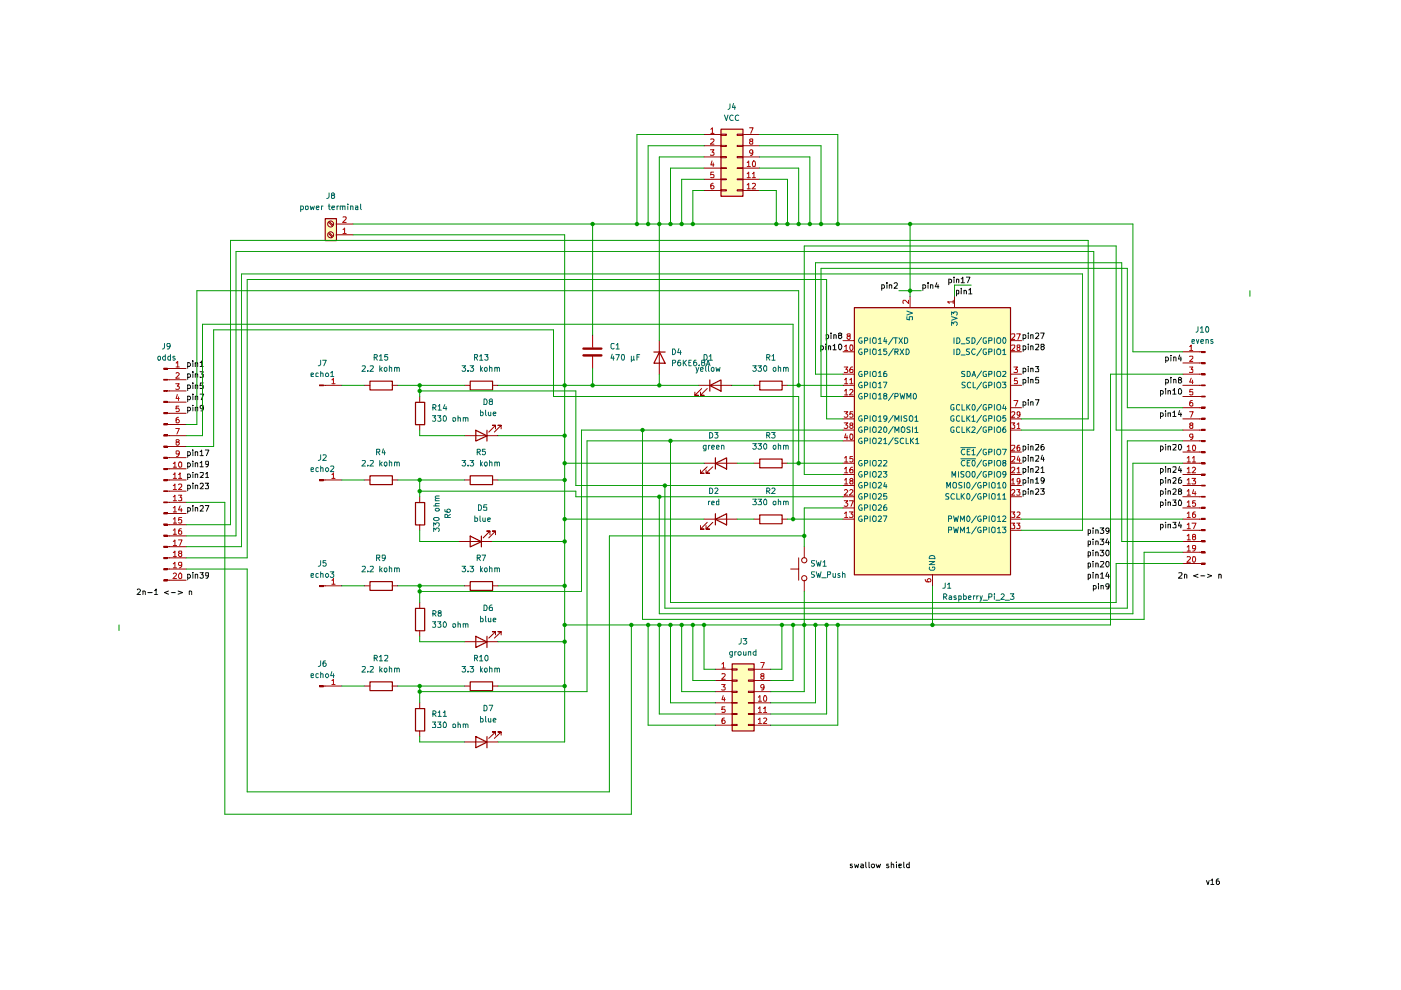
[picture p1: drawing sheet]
<svg xmlns="http://www.w3.org/2000/svg" width="297mm" height="210mm" viewBox="0 0 297 210" stroke-linecap="round" stroke-linejoin="round" font-family="sans-serif">
<g fill="#ffb">
<path d="M181.1 65.2h33.1v56.7h-33.1z"/>
<path d="M69 46.4h2.3v4.6h-2.3z"/>
<path d="M152.9 27.4h4.6v14.2h-4.6z"/>
<path d="M155.2 140.8h4.7v14.2h-4.7z"/>
</g>
<path d="M181.1 65.2h33.1v56.7h-33.1z" fill="none" stroke="#910000" stroke-width=".25"/>
<g fill="none" stroke="#910000" stroke-width=".21">
<path d="M178.7 72.2h2.4M178.7 74.6h2.4M178.7 79.3h2.4M193 62.8v2.4M202.4 62.8v2.4M214.2 72.2h2.4M214.2 74.6h2.4M214.2 79.3h2.4M178.7 81.7h2.4M178.7 84.1h2.4M178.7 88.8h2.4M178.7 91.2h2.4"/>
<path d="M178.7 93.5h2.4M178.7 98.2h2.4M214.2 81.7h2.4M214.2 88.8h2.4M214.2 91.2h2.4M214.2 98.2h2.4M214.2 86.4h2.4M214.2 95.8h2.4M178.7 100.6h2.4M178.7 103h2.4M178.7 105.3h2.4M178.7 107.7h2.4"/>
<path d="M178.7 110.1h2.4M214.2 100.6h2.4M214.2 103h2.4M214.2 105.3h2.4M214.2 110.1h2.4M214.2 112.4h2.4M197.7 121.8v2.4"/>
</g>
<g fill="none" stroke="#b90000" stroke-width=".21">
<path d="M179 77.8h.7l-.4 .5 .4 .2v.3l-.1 .2-.6-.1M179.1 73.5l.3-.3v1.1M179.1 74.3h.6M179.8 71.3l-.2-.3 .1-.2h.5l.1 .3-.7 .4v.2l.2 .3 .5-.2v-.4l-.2-.1M180.3 73.2a.59 .59 0 0 1 .6 .3 .59 .59 0 0 1-.1 .7l-.2 .1-.3-.1zM180.8 77.8h-.3a.93 .93 0 0 0-.2 1.2h.5v-.5v-.2h-.5l-.1 .2M192.6 63.7v.6l-.7-.6h-.4v.6M202.1 64h-1.2l.4 .3M202.1 63.7v.6M214.5 70.9h.6v.4l-.6 .7h.6M214.5 73.2h.6v.5l-.6 .6h.6M215 77.8h.7l-.4 .5h.3l.1 .2-.1 .5-.6-.1"/>
<path d="M215.6 70.8h.7l-.5 1.2M215.8 73.7l-.2-.5h.6v.3l-.6 .2v.5l.2 .1 .4-.1v-.5h-.1M179 87.3h.7l-.4 .4 .4 .3v.4h-.7M179 89.7h.7l-.4 .4 .4 .2v.5h-.7M179.1 80.5l.3-.3v1.2M179.1 82.9l.3-.4v1.2M179.1 97.1l.3-.3v1.2M179.1 99.4l.3-.3v1.1M179.1 81.4h.6M179.1 83.7h.6M179.1 98h.6M179.3 91.9l-.2 .9h.6"/>
<path d="M179.6 92.4v.8M180.2 80.5l.3-.3v1.2M180.2 82.7l.4-.2 .2 .4-.7 .8h.7M180.2 81.4h.6M180.3 92.1v-.1a.59 .59 0 0 1 .6 .4 .59 .59 0 0 1-.1 .6l-.2 .2-.3-.2zM180.4 90.2l-.2-.3a.35 .35 0 0 1 .3-.2 .35 .35 0 0 1 .3 .2l-.2 .3a.36 .36 0 0 0-.4 .4 .36 .36 0 0 0 .5 .2 .36 .36 0 0 0 .1-.5l-.2-.1M180.8 87.3h-.5l-.1 .6 .1-.2 .5 .1v.6h-.6M180.8 96.8h-.5l-.1 .5h.6v.6l-.5 .1-.1-.2M180.8 99.1h-.3a.93 .93 0 0 0-.2 1.1h.5v-.5v-.1h-.5l-.1 .1M214.5 87.4h.6v.4l-.6 .7h.6M214.5 89.7h.6l-.3 .4 .3 .2v.5h-.6M214.5 94.5h.6v.4l-.6 .7h.6"/>
<path d="M214.5 96.9h.6v.4l-.6 .7h.6M214.5 99.2l.1-.1h.4l.1 .1v.4l-.6 .6h.6M215 84.9h.8l-.5 1.2M215.6 80.2h-.5v.6l.5-.1v.7l-.5-.1M215.6 90l.4-.3v1.1M215.6 99.4l.4-.3v1.1M215.6 90.8h.6M215.9 96.7l-.3 .8h.7M216.2 94.4h-.4l-.2 .3v.7l.2 .2 .4-.2v-.5l-.4-.1-.2 .3M216.2 97.1v.9M216.2 87.8l-.1 .3h-.3l-.2-.2v-.5h.6v.8l-.2 .3h-.3M179 106.2h.7l-.4 .4 .4 .2v.5h-.7"/>
<path d="M179.1 101.8l.3-.4v1.2M179.1 104l.4-.2 .2 .3-.7 .9h.7M179.1 108.9l.3-.4v1.2M179.1 100.2h.6M179.1 102.6h.6M179.1 109.7h.6M180.1 106.2h.8l-.5 1.2M180.1 108.5h.7l-.4 .5 .4 .2v.4h-.7M180.2 104l.4-.2 .2 .3-.7 .9h.7M180.4 101.9h-.1a.31 .31 0 0 1 0-.4 .31 .31 0 0 1 .5 .1v.3l-.5 .1v.6h.5v-.2v-.2l-.2-.3M214.5 101.8h.1l.2-.4v1.2M214.5 104l.1-.2h.4l.1 .2v.3l-.6 .7h.6"/>
<path d="M214.5 108.5h.6l-.3 .5 .3 .1v.5h-.6M214.5 110.9h.6l-.3 .4 .3 .2v.5h-.6M214.5 102.6h.6M215.6 103.8h.6l-.3 .5 .3 .1v.5h-.6M215.6 110.9h.6l-.3 .4 .3 .2v.5h-.6M215.6 108.6h.6v.5l-.6 .6h.6M215.6 100.2h.6M216.2 101.9l-.1 .3-.5-.1v-.5l.2-.2 .4 .2v.8l-.1 .2h-.4M196.2 122.9l.2 .5h.9v-.6l-.5-.1-.2 .2v.3l.2 .2"/>
</g>
<g fill="none" stroke="#006665" stroke-width=".21">
<path d="M182.7 71.6h-.4a.67 .67 0 0 0-.3 .7 .67 .67 0 0 0 .5 .5l.3-.2v-.3h-.3M182.7 74h-.4a.67 .67 0 0 0-.3 .7 .67 .67 0 0 0 .5 .5l.3-.2v-.3h-.3M182.7 78.7h-.4l-.2 .3-.1 .3 .3 .5h.5v-.5h-.3M183.3 72.2l.6-.1v-.5h-.6v1.2M183.3 74.6l.6-.1v-.5h-.6v1.2M183.3 79.3l.6-.1v-.5h-.6v1.1M184.5 71.6v1.2M184.5 74v1.2M184.5 78.7v1.1M185.2 71.6h.4l.2 .2v.8l-.5 .2a.86 .86 0 0 1-.1-1.2zM185.2 74h.4l.2 .2v.8l-.5 .2a.86 .86 0 0 1-.1-1.2zM185.2 78.7h.4l.2 .2v.8l-.2 .1h-.4l-.2-.3z"/>
<path d="M186.3 72l.3-.4v1.2M186.3 74.3l.3-.3v1.2M186.3 79.1l.3-.4v1.1M186.3 72.8h.6M186.3 75.2h.6M186.3 79.8h.6M187.6 71.5l-.2 .9h.6M187.9 78.7h-.4l-.1 .3v.8h.5l.1-.1v-.5h-.5l-.1 .1M187.9 72v.8M188 74h-.6v.5h.6v.4l-.2 .3-.4-.2M189.4 71.5l-1 1.6M189.4 73.9l-1 1.5"/>
<path d="M189.6 71.6h.6M189.7 74.6l.7-.1v-.4l-.7-.1v1.2M189.9 71.6v1.2M190.1 74.6l.3 .6M190.6 71.6l.7 1.2M190.8 74l.8 1.2M191.3 71.6l-.7 1.2M191.6 74l-.8 1.2M191.8 71.6h.5l.1 .3v.6l-.3 .3h-.3zM192.1 74h.4a.66 .66 0 0 1 .3 .7 .66 .66 0 0 1-.7 .5zM192.3 67.1v.6l.6 .1-.1-.6 .6-.1v.7M192.3 66l1.2 .4-1.2 .4"/>
<path d="M201.8 69v-.8l.4 .5 .1-.4h.6v.5l-.1 .2M201.8 67.1l1.1 .4-1.1 .4M201.8 66.8v-.7l.4 .4 .1-.4h.5l.1 .2v.3l-.1 .2M202.3 71.6v1.2M202.3 74v1.2M202.9 71.6h.4a.66 .66 0 0 1 .2 .8 .66 .66 0 0 1-.6 .4zM202.9 74h.4a.66 .66 0 0 1 .2 .7 .66 .66 0 0 1-.6 .5zM203.8 72.9h.8M203.8 75.3h.8M204.6 78.7h-.6a.41 .41 0 0 0 0 .5 .41 .41 0 0 0 .5 .1v.5h-.6M205.1 78.7h.4l.2 .2v.4l-.2 .5h-.4zM205.6 71.6h-.6v.5l.5 .2 .1 .3-.3 .2-.4-.1"/>
<path d="M205.6 74h-.6v.5l.5 .2 .1 .2-.3 .3-.4-.1M206.1 71.6h.4a.66 .66 0 0 1 .2 .8 .66 .66 0 0 1-.6 .4zM206.1 79.8l.4-1.1 .3 1.1M206.2 79.5h.6M206.8 74.1l-.6-.1a.67 .67 0 0 0-.2 .7 .67 .67 0 0 0 .5 .5l.3-.2M208.1 71.5l-1 1.6M208.1 73.9l-1 1.5M208.1 78.7l-1 1.5M209.1 71.6h-.5l-.2 .3v.6l.2 .2h.5v-.4h-.1M209.1 74h-.5l-.2 .3v.5l.2 .3h.5v-.4h-.1M209.1 78.7h-.5l-.2 .3v.6l.2 .2h.5v-.5h-.1M209.6 72.2l.7-.1v-.4l-.7-.1v1.2"/>
<path d="M209.6 74.6l.7-.1v-.4l-.7-.1v1.2M209.6 79.3l.7-.1v-.4l-.7-.1v1.1M210.8 71.6v1.2M210.8 74v1.2M210.8 78.7v1.1M211.5 71.6h.5a.77 .77 0 0 1-.2 1.2l-.3-.1a.87 .87 0 0 1 0-1.1zM211.5 74h.5a.77 .77 0 0 1-.2 1.2l-.3-.1a.87 .87 0 0 1 0-1.1zM211.5 78.7h.5l.2 .4-.2 .7h-.5l-.2-.3zM212.6 74.3l.3-.3v1.2M212.6 78.8l.6-.1 .1 .4-.8 .7h.8M212.6 75.2h.7M212.7 71.7l.1-.1a.59 .59 0 0 1 .5 .4 .59 .59 0 0 1-.1 .6l-.2 .2-.3-.2z"/>
<path d="M182.7 81.1l-.1-.1a.66 .66 0 0 0-.6 .5 .66 .66 0 0 0 .3 .7l.5-.1v-.4h-.3M182.7 83.5l-.1-.1a.66 .66 0 0 0-.6 .5 .66 .66 0 0 0 .3 .7l.5-.1v-.4h-.3M182.7 88.2a.54 .54 0 0 0-.7 .6 .54 .54 0 0 0 .8 .4v-.4h-.3M182.7 90.6a.54 .54 0 0 0-.7 .6 .54 .54 0 0 0 .8 .4v-.4h-.3M182.7 93a.54 .54 0 0 0-.7 .5 .54 .54 0 0 0 .8 .5v-.4h-.3M182.7 97.6h-.4a.67 .67 0 0 0-.3 .7 .67 .67 0 0 0 .5 .5l.3-.2v-.3h-.3M182.7 100h-.4a.67 .67 0 0 0-.3 .7 .67 .67 0 0 0 .5 .5l.3-.2v-.3h-.3M183.3 81.7l.6-.1v-.5l-.6-.1v1.2M183.3 84.1l.6-.1v-.5l-.6-.1v1.2M183.3 88.7h.6v-.5l-.6-.1v1.2M183.3 91.1h.6v-.5l-.6-.1v1.2M183.3 93.5h.6v-.5l-.6-.1v1.2"/>
<path d="M183.3 98.2l.6-.1v-.5h-.6v1.2M184.5 81v1.2M184.5 83.4v1.2M184.5 88.1v1.2M184.5 90.5v1.2M184.5 92.9v1.2M184.5 97.6v1.2M184.5 100v1.2M185.2 97.6h.4l.2 .2v.8l-.5 .2a.86 .86 0 0 1-.1-1.2zM185.2 100h.4l.2 .2v.8l-.5 .2a.86 .86 0 0 1-.1-1.2zM185.3 81l.5 .2v.8l-.2 .2h-.4a.86 .86 0 0 1 .1-1.2zM185.3 83.4l.5 .2v.8l-.2 .2h-.4a.86 .86 0 0 1 .1-1.2z"/>
<path d="M185.3 88.1l.5 .2v.9l-.5 .1a.78 .78 0 0 1 0-1.2zM185.3 90.5l.5 .2v.8l-.5 .2a.78 .78 0 0 1 0-1.2zM185.3 92.9l.5 .1v.9l-.5 .2a.78 .78 0 0 1 0-1.2zM186.3 81.4l.3-.4v1.2M186.3 83.7l.3-.3v1.2M186.3 88.5l.3-.4v1.2M186.3 90.6h.6v.4l-.7 .7h.7M186.3 93h.6v.4l-.7 .7h.7M186.3 97.7l.5-.1 .1 .5-.7 .7h.7M186.3 82.2h.6M186.3 84.6h.6M186.3 89.3h.6"/>
<path d="M187.3 81h.7l-.5 1.2M187.3 100h.7l-.4 .4 .4 .1v.4l-.2 .3h-.3l-.2-.2M187.4 93.2l.3-.3v1.2M187.4 97.7l.5-.1 .1 .4-.7 .8h.7M187.4 94.1h.6M187.5 90.6l.2-.1a.64 .64 0 0 1 .4 .6 .64 .64 0 0 1-.5 .6l-.2-.3zM187.5 83.9l-.1-.1v-.2l.4-.2 .2 .3-.6 .4 .1 .5h.4l.1-.2v-.2l-.2-.3M188 88.6l-.2 .3-.4-.2v-.5l.4-.1a.73 .73 0 0 1-.1 1.2h-.2M189.4 83.4l-1 1.5M189.4 88.1l-1 1.5M189.4 90.4l-1 1.5M189.4 92.8l-1 1.5"/>
<path d="M189.7 84.1h.5l.2-.2v-.3l-.2-.2h-.5v1.2M189.7 89.3v-1.2l.5 .9 .4-.9v1.2M189.7 91.7v-1.2l.5 .9 .4-.9v1.2M190.4 93h-.7v.3l.7 .4-.2 .4-.5-.1M190.8 83.4l.3 1.2 .2-.9 .3 .9 .3-1.2M191.1 90.7l.5-.2a.65 .65 0 0 1 .3 .7 .65 .65 0 0 1-.6 .5l-.2-.2zM191.1 88.1v1.2M191.6 93l-.3-.1a.6 .6 0 0 0-.5 .6 .6 .6 0 0 0 .5 .6l.3-.1M192.1 92.9v1.2h.5M192.3 84.6v-1.2l.4 .8 .4-.8v1.2M192.3 88.2l-.4-.1-.3 .3 .3 .3 .4 .2v.3h-.7M192.8 88.3l.5-.2a.65 .65 0 0 1 .3 .7 .65 .65 0 0 1-.6 .5l-.2-.1z"/>
<path d="M193 90.6l-.5-.1-.2 .3 .2 .3 .5 .2v.3h-.7M193 92.9v1.2M193.2 93.4l.5 .7M193.5 90.5v1.2M193.7 92.9l-.7 .7M193.9 83.4a.71 .71 0 0 1 .2 1.2h-.3l-.2-.2v-.7zM194 88.5l.3-.4v1.2M194 90.8l.3-.3v1.2M194 89.3h.6M194 91.7h.6M194.1 93.2l.4-.3v1.2M194.1 94.1h.7"/>
<path d="M202.3 85.9l-.4-.1-.2 .1-.1 .8a.45 .45 0 0 0 .7 .2v-.5h-.2M202.3 88.2a.45 .45 0 0 0-.7 .2v.7a.45 .45 0 0 0 .7 .1v-.4h-.2M202.3 90.6a.45 .45 0 0 0-.7 .2v.6a.45 .45 0 0 0 .7 .2v-.4h-.2M203.2 100v1.2M203.5 85.9l-.2-.1-.4 .1-.1 .8a.45 .45 0 0 0 .7 .2M203.5 88.2a.45 .45 0 0 0-.7 .2v.7a.45 .45 0 0 0 .7 .1M203.5 90.6a.45 .45 0 0 0-.7 .2v.6a.45 .45 0 0 0 .7 .2M203.7 94.9h3.1M203.7 97.3h3.1M204 85.8v1.2h.6M204 88.1v1.2h.6M204 90.5v1.2h.6"/>
<path d="M204.4 100h-.6v.5l.5 .2 .1 .2-.3 .3-.4-.1M204.6 95.3l-.6-.1a.67 .67 0 0 0-.2 .7 .67 .67 0 0 0 .5 .5l.3-.1M204.6 97.7l-.6-.1a.67 .67 0 0 0-.2 .7 .67 .67 0 0 0 .5 .5l.3-.2M204.6 81.1l-.5-.1-.1 .2v.3l.6 .4-.1 .3h-.5M205 100h.5a.77 .77 0 0 1-.2 1.2l-.3-.1a.87 .87 0 0 1 0-1.1zM205 85.8v1.2M205 88.1v1.2M205 90.5v1.2M205.1 95.8h.4M205.1 98.1h.4M205.1 86.3l.6 .7M205.1 88.6l.6 .7"/>
<path d="M205.1 91l.6 .7M205.7 95.2h-.6v1.2h.6M205.7 97.6h-.6v1.2h.6M205.7 85.8l-.7 .6M205.7 88.1l-.7 .7M205.7 90.5l-.7 .7M205.8 81.2l-.2-.2a.67 .67 0 0 0-.5 .5 .67 .67 0 0 0 .2 .7l.5-.1M206.1 88.5l.3-.4v1.2M206.1 90.6l.4-.1 .3 .3-.8 .9h.8M206.1 95.6l.3-.4v1.2M206.1 89.3h.7M206.1 96.4h.7"/>
<path d="M206.2 97.7v-.1a.59 .59 0 0 1 .6 .4 .59 .59 0 0 1-.1 .6l-.2 .2-.3-.2zM206.3 81v1.2h.5M206.3 85.8a.62 .62 0 0 1 .5 .6 .62 .62 0 0 1-.5 .6 .78 .78 0 0 1 0-1.2zM208.1 81l-1 1.5M208.1 85.8l-1 1.4M208.1 88.1l-1 1.5M208.1 90.4l-1 1.5M208.1 95.2l-1 1.5M208.1 97.5l-1 1.6M208.1 99.9l-1 1.5M209.1 81.1l-.3-.1-.4 .4v.6l.2 .2h.5v-.5h-.1M209.1 85.9l-.3-.1-.3 .1-.1 .8a.45 .45 0 0 0 .7 .2v-.5h-.1"/>
<path d="M209.1 88.2a.45 .45 0 0 0-.7 .2v.7a.45 .45 0 0 0 .7 .1v-.4h-.1M209.1 90.6a.45 .45 0 0 0-.7 .2v.6a.45 .45 0 0 0 .7 .2v-.4h-.1M209.1 95.2h-.5l-.2 .3v.6l.2 .3h.5v-.5h-.1M209.1 97.6h-.5l-.2 .3v.6l.2 .2h.5v-.4h-.1M209.1 100h-.5l-.2 .2v.6l.2 .3h.5v-.4h-.1M209.6 81.7h.5l.2-.2v-.3l-.2-.2h-.5v1.2M209.6 86.4h.5l.2-.1v-.4l-.2-.1h-.5v1.2M209.6 88.7h.6l.1-.5-.7-.1v1.2M209.6 91.1h.6l.1-.5-.7-.1v1.2M209.6 95.8h.7v-.5l-.7-.1v1.2M209.6 98.2l.7-.1v-.4l-.7-.1v1.2M210.8 81v1.2"/>
<path d="M210.8 85.8v1.2M210.8 88.1v1.2M210.8 90.5v1.2M210.8 95.2v1.2M210.8 97.6v1.2M210.8 100v1.2M211.4 81.2l.3-.2 .3 .1a.87 .87 0 0 1 0 1.1h-.5l-.2-.3zM211.4 85.9l.3-.1 .4 .1 .1 .7-.2 .3-.3 .1-.3-.2zM211.4 88.3l.3-.2a.6 .6 0 0 1 .5 .6 .6 .6 0 0 1-.5 .6l-.4-.4zM211.4 90.7l.3-.2a.6 .6 0 0 1 .5 .6 .6 .6 0 0 1-.5 .6l-.4-.4zM211.5 95.2h.5a.77 .77 0 0 1-.2 1.2h-.3a.87 .87 0 0 1 0-1.2zM211.5 97.6h.5a.77 .77 0 0 1-.2 1.2l-.3-.1a.87 .87 0 0 1 0-1.1z"/>
<path d="M211.5 100h.5a.77 .77 0 0 1-.2 1.2l-.3-.1a.87 .87 0 0 1 0-1.1zM212.5 81h.8l-.4 .5h.3v.7l-.7-.1M212.5 95.2h.9l-.5 1.2M212.9 85.8l-.3 .8h.8M212.9 98.1l-.3-.2 .1-.3h.5v.4l-.5 .1-.1 .2 .1 .4 .2 .1 .4-.2-.1-.5h-.2M213.2 88.1h-.5l-.1 .6 .2-.1h.4v.6h-.6M213.2 90.5l-.4 .1-.2 .8a.35 .35 0 0 0 .3 .3 .35 .35 0 0 0 .4-.3l-.1-.4-.2-.1-.4 .3M213.2 86.2v.8M182.7 102.4l-.1-.1a.66 .66 0 0 0-.6 .5 .66 .66 0 0 0 .3 .7l.5-.1v-.4h-.3M182.7 104.7l-.1-.1a.66 .66 0 0 0-.6 .5 .66 .66 0 0 0 .3 .7l.5-.1v-.4h-.3M182.7 107.1l-.1-.1a.66 .66 0 0 0-.6 .5 .66 .66 0 0 0 .3 .7l.5-.1v-.4h-.3M182.7 109.5a.54 .54 0 0 0-.7 .5 .54 .54 0 0 0 .8 .5v-.4h-.3"/>
<path d="M183.3 100.6l.6-.1v-.5h-.6v1.2M183.3 103l.6-.1v-.5l-.6-.1v1.2M183.3 105.3l.6-.1v-.5l-.6-.1v1.2M183.3 107.7l.6-.1v-.5l-.6-.1v1.2M183.3 110h.6v-.5l-.6-.1v1.2M184.5 102.3v1.2M184.5 104.6v1.2M184.5 107v1.2M184.5 109.4v1.2M185.3 102.3l.5 .1v.9l-.2 .2h-.4a.86 .86 0 0 1 .1-1.2zM185.3 104.6l.5 .2v.9l-.2 .1h-.4a.86 .86 0 0 1 .1-1.2zM185.3 107l.5 .2v.8l-.2 .2h-.4a.86 .86 0 0 1 .1-1.2z"/>
<path d="M185.3 109.4l.5 .2v.8l-.5 .2a.78 .78 0 0 1 0-1.2zM186.3 100.1l.5-.1 .1 .5-.7 .7h.7M186.3 102.4l.4-.1 .2 .1v.4l-.7 .7h.7M186.3 104.8l.4-.2 .2 .2v.4l-.7 .6h.7M186.3 107.2l.4-.2 .2 .2v.3l-.7 .7h.7M186.3 109.6l.4-.2 .2 .2v.3l-.7 .7h.7M187.3 109.4h.7l-.5 1.2M187.6 102.3l-.2 .8h.6M187.9 107l-.4 .1-.1 .3v.7l.5 .1 .1-.2v-.3l-.1-.2h-.4l-.1 .2M187.9 102.7v.8M188 104.6h-.6v.6h.5l.1 .1v.4l-.1 .1-.5-.1M197 119h1.2l-1.2 .7h1.2"/>
<path d="M197.2 117.9h.8l.2 .5h-1.2zM200.7 103.5v-1.2l.4 .8 .4-.8v1.2M201.1 110h.6l.1-.4-.2-.2h-.5v1.2M201.1 112.4h.6l.1-.6h-.7v1.1M201.2 104.7h-.6v.5l.5 .1 .1 .4-.1 .1h-.6M201.8 101.2v-1.2l.5 .8 .3-.8v1.2M202.2 109.4l.2 1.2 .3-.9 .2 .9 .3-1.2M202.2 111.8l.2 1.1 .3-.8 .2 .8 .3-1.1M202.3 102.3l.5 .1v.9l-.2 .2h-.4a.86 .86 0 0 1 .1-1.2zM202.4 104.8l-.3-.2a.67 .67 0 0 0-.5 .6 .67 .67 0 0 0 .2 .6l.6-.1M202.9 104.6v1.2h.6M203.6 110.6v-1.2l.4 .8 .5-.8v1.2"/>
<path d="M203.6 112.9v-1.1l.4 .8 .5-.8v1.1M203.8 104.6v1.2M204 102.4l-.5-.1-.2 .1v.4l.7 .3-.2 .4h-.5M204 105.2l.5 .6M204.5 102.3v1.2M204.5 104.6l-.7 .7M205 112.1l.3-.3v1.1M205 112.9h.7M205.2 102.3a.71 .71 0 0 1 .3 1.2h-.4l-.1-.2v-.8zM205.2 104.6a.71 .71 0 0 1 .3 1.2h-.4l-.1-.1v-.8zM205.2 109.4a.62 .62 0 0 1 .5 .6 .62 .62 0 0 1-.5 .6l-.2-.3v-.7zM206.2 100.1v-.1a.59 .59 0 0 1 .6 .4 .59 .59 0 0 1-.1 .6l-.2 .2-.3-.2z"/>
<path d="M207 102.3l-1 1.5M207 104.6l-1 1.6M207 109.4l-1 1.4M207 111.7l-1 1.5M207.9 102.4v-.1a.66 .66 0 0 0-.6 .5 .66 .66 0 0 0 .2 .7l.5-.1v-.4h-.2M207.9 104.7v-.1a.66 .66 0 0 0-.6 .5 .66 .66 0 0 0 .2 .7l.5-.1v-.4h-.2M207.9 109.5a.54 .54 0 0 0-.6 .5 .54 .54 0 0 0 .7 .5v-.4h-.2M207.9 111.8a.54 .54 0 0 0-.6 .6 .54 .54 0 0 0 .7 .5v-.5h-.2M208.5 103l.6-.1v-.5l-.6-.1v1.2M208.5 105.3l.6-.1v-.5l-.6-.1v1.2M208.5 110h.6v-.5l-.6-.1v1.2M208.5 112.4h.6v-.6h-.6v1.1"/>
<path d="M209.6 100.6l.7-.1v-.4l-.7-.1v1.2M209.7 102.3v1.2M209.7 104.6v1.2M209.7 109.4v1.2M209.7 111.8v1.1M210.3 109.6l.2-.2 .5 .2v.8l-.5 .2a.82 .82 0 0 1-.2-1zM210.5 102.3l.5 .1v.9l-.2 .2h-.4a.86 .86 0 0 1 .1-1.2zM210.5 104.6l.5 .2v.9l-.2 .1h-.4a.86 .86 0 0 1 .1-1.2zM210.5 111.8l.5 .1v.9l-.5 .1a.78 .78 0 0 1 0-1.1zM211.5 102.6l.3-.3v1.2M211.5 105l.3-.4v1.2M211.5 109.7l.3-.3v1.2"/>
<path d="M211.5 112.1l.3-.3v1.1M211.5 103.5h.7M211.5 105.8h.7M211.5 110.6h.7M211.5 112.9h.7M212.5 111.8h.8l-.4 .4 .3 .1v.6h-.7M212.6 105l.3-.4v1.2M212.6 109.6l.4-.2 .3 .3-.8 .9h.8M212.6 105.8h.7M212.9 102.3a.75 .75 0 0 1 .2 1.2h-.3l-.2-.5 .1-.6zM213.3 100.5l-.1 .2h-.5l-.1-.2 .1-.5 .5 .1a.85 .85 0 0 1-.3 1.1h-.2M197.1 120.2a.45 .45 0 0 0 .2 .7h.7a.45 .45 0 0 0 .1-.7h-.4v.2"/>
</g>
<path d="M254.8 74.5h.7v.3h-.7z" fill="#910000"/>
<path d="M254.8 74.5h.7v.3h-.7z" fill="none" stroke="#910000" stroke-width=".21"/>
<path d="M254.8 76.9h.7v.2h-.7z" fill="#910000"/>
<path d="M254.8 76.9h.7v.2h-.7z" fill="none" stroke="#910000" stroke-width=".21"/>
<path d="M254.8 79.2h.7v.3h-.7z" fill="#910000"/>
<path d="M254.8 79.2h.7v.3h-.7z" fill="none" stroke="#910000" stroke-width=".21"/>
<path d="M254.8 81.6h.7v.2h-.7z" fill="#910000"/>
<path d="M254.8 81.6h.7v.2h-.7z" fill="none" stroke="#910000" stroke-width=".21"/>
<path d="M254.8 84h.7v.2h-.7z" fill="#910000"/>
<path d="M254.8 84h.7v.2h-.7z" fill="none" stroke="#910000" stroke-width=".21"/>
<path d="M254.8 86.3h.7v.2h-.7z" fill="#910000"/>
<path d="M254.8 86.3h.7v.2h-.7z" fill="none" stroke="#910000" stroke-width=".21"/>
<path d="M254.8 88.6h.7v.3h-.7z" fill="#910000"/>
<path d="M254.8 88.6h.7v.3h-.7z" fill="none" stroke="#910000" stroke-width=".21"/>
<path d="M254.8 91h.7v.3h-.7z" fill="#910000"/>
<path d="M254.8 91h.7v.3h-.7z" fill="none" stroke="#910000" stroke-width=".21"/>
<path d="M254.8 93.4h.7v.2h-.7z" fill="#910000"/>
<path d="M254.8 93.4h.7v.2h-.7z" fill="none" stroke="#910000" stroke-width=".21"/>
<path d="M254.8 95.8h.7v.2h-.7z" fill="#910000"/>
<path d="M254.8 95.8h.7v.2h-.7z" fill="none" stroke="#910000" stroke-width=".21"/>
<path d="M254.8 98.1h.7v.3h-.7z" fill="#910000"/>
<path d="M254.8 98.1h.7v.3h-.7z" fill="none" stroke="#910000" stroke-width=".21"/>
<path d="M254.8 100.5h.7v.3h-.7z" fill="#910000"/>
<path d="M254.8 100.5h.7v.3h-.7z" fill="none" stroke="#910000" stroke-width=".21"/>
<path d="M254.8 102.9h.7v.1h-.7z" fill="#910000"/>
<path d="M254.8 102.9h.7v.1h-.7z" fill="none" stroke="#910000" stroke-width=".21"/>
<path d="M254.8 105.2h.7v.2h-.7z" fill="#910000"/>
<path d="M254.8 105.2h.7v.2h-.7z" fill="none" stroke="#910000" stroke-width=".21"/>
<path d="M254.8 107.5h.7v.3h-.7z" fill="#910000"/>
<path d="M254.8 107.5h.7v.3h-.7z" fill="none" stroke="#910000" stroke-width=".21"/>
<path d="M254.8 109.9h.7v.3h-.7z" fill="#910000"/>
<path d="M254.8 109.9h.7v.3h-.7z" fill="none" stroke="#910000" stroke-width=".21"/>
<path d="M254.8 112.3h.7v.2h-.7z" fill="#910000"/>
<path d="M254.8 112.3h.7v.2h-.7z" fill="none" stroke="#910000" stroke-width=".21"/>
<path d="M254.8 114.6h.7v.3h-.7z" fill="#910000"/>
<path d="M254.8 114.6h.7v.3h-.7z" fill="none" stroke="#910000" stroke-width=".21"/>
<path d="M254.8 117h.7v.3h-.7z" fill="#910000"/>
<path d="M254.8 117h.7v.3h-.7z" fill="none" stroke="#910000" stroke-width=".21"/>
<path d="M254.8 119.4h.7v.2h-.7z" fill="#910000"/>
<g fill="none" stroke="#910000" stroke-width=".21">
<path d="M149.3 28.5h3.5M149.3 30.9h3.5M149.3 33.3h3.5M149.3 35.6h3.5M149.3 38h3.5M152.8 28.4h1.2v.3h-1.2zM152.8 30.8h1.2v.3h-1.2zM152.8 33.2h1.2v.2h-1.2zM152.8 35.6h1.2v.1h-1.2zM152.8 37.9h1.2v.2h-1.2zM156.3 28.4h1.2v.3h-1.2zM156.3 30.8h1.2v.3h-1.2z"/>
<path d="M156.3 33.2h1.2v.2h-1.2zM156.3 35.6h1.2v.1h-1.2zM156.3 37.9h1.2v.2h-1.2zM157.5 28.5h3.5M157.5 30.9h3.5M157.5 33.3h3.5M157.5 35.6h3.5M157.5 38h3.5M69.7 49.5l.7 .8M69.7 47.2l.7 .7M69.8 49.4l.8 .7M69.8 47l.8 .8"/>
<path d="M71.3 49.8h3.5M71.3 47.5h3.5M149.3 40.4h3.5M152.8 40.2h1.2v.3h-1.2zM156.3 40.2h1.2v.3h-1.2zM157.5 40.4h3.5M139.8 72.2v7.1M250.8 74.6h4M250.8 77h4M250.8 79.3h4M148.1 81.7h7.1M148.8 82.4l-1.5 1.4h.8h-.8v-.7"/>
<path d="M149.3 98.2h7M149.9 99l-1.4 1.3h.8h-.8v-.6M149.9 82.4l-1.4 1.4h.8h-.8v-.7M151.1 99l-1.4 1.3h.8h-.8v-.6M159.9 81.7h1.1M159.9 98.2h1.1M165.8 81.7h1.2M165.8 98.2h1.2M250.8 81.7h4M250.8 84.1h4M250.8 86.4h4M250.8 88.8h4"/>
<path d="M250.8 91.2h4M250.8 93.5h4M250.8 95.8h4M250.8 98.2h4M149.3 110.1h7M149.9 110.7l-1.4 1.5h.8h-.8v-.8M151.1 110.7l-1.4 1.5h.8h-.8v-.8M159.9 110.1h1.1M165.8 110.1h1.2M169.3 118.3v4.7M170.5 115.9v2.4M250.8 100.6h4"/>
<path d="M250.8 103h4M250.8 105.3h4M250.8 107.7h4M250.8 110.1h4M250.8 112.4h4M250.8 114.8h4M250.8 117.1h4M250.8 119.5h4M254.8 119.4h.7v.2h-.7zM167.6 120.6h1.7M170.5 123v2.4M151.6 141.9h3.6"/>
<path d="M151.6 144.3h3.6M151.6 146.6h3.6M151.6 149h3.6M151.6 151.4h3.6M151.6 153.8h3.6M155.2 141.8h1.1v.3h-1.1zM155.2 144.2h1.1v.2h-1.1zM155.2 146.6h1.1v.2h-1.1zM155.2 148.9h1.1v.2h-1.1zM155.2 151.3h1.1v.2h-1.1zM155.2 153.6h1.1v.2h-1.1zM158.7 141.8h1.2v.3h-1.2z"/>
<path d="M158.7 144.2h1.2v.2h-1.2zM158.7 146.6h1.2v.2h-1.2zM158.7 148.9h1.2v.2h-1.2zM158.7 151.3h1.2v.2h-1.2zM158.7 153.6h1.2v.2h-1.2zM159.9 141.9h3.5M159.9 144.3h3.5M159.9 146.6h3.5M159.9 149h3.5M159.9 151.4h3.5M159.9 153.8h3.5"/>
<circle cx="70.1" cy="49.8" r=".64"/>
<circle cx="70.1" cy="47.5" r=".64"/>
<circle cx="170.5" cy="118.8" r=".55"/>
<circle cx="170.5" cy="122.6" r=".55"/>
</g>
<g fill="none" stroke="#b90000" stroke-width=".21">
<path d="M150.6 31.7h.8l-.4 .6 .4 .1v.4l-.2 .1h-.6M150.7 27.4l.3-.3v1.2M150.7 29.5h.5l.2 .3-.8 .8h.8M150.7 28.3h.7M151 34.1l-.3 .9h.7M151.2 38.9l-.5 .2v.9h.6l.1-.5-.3-.2h-.2l-.2 .2M151.2 34.5v.8M151.3 36.5h-.6v.6l.5-.1 .2 .2v.3l-.2 .2-.5-.1M158.4 34.5l.3-.4v1.2M158.4 36.8l.3-.3v1.2M158.4 39.2l.3-.3v1.1M158.4 35.3h.7"/>
<path d="M158.4 37.7h.7M158.9 27.1h.8l-.5 1.2M159.2 30l-.3-.4 .2-.1h.4l.1 .3-.7 .3 .2 .5h.4l.1-.5-.2-.1M159.5 36.8l.4-.3v1.2M159.5 38.9h.4l.3 .3-.8 .8h.8M159.5 37.7h.7M159.6 32.3v.1l-.4 .1-.2-.1-.1-.4 .3-.3 .4 .2v.8l-.2 .2h-.3M159.8 34.1a.75 .75 0 0 1 .2 1.2h-.3l-.2-.4 .1-.6zM72.7 48.7l.4-.4v1.2M72.7 46.1l.6-.1 .1 .3-.8 .9h.8M72.7 49.5h.7M158.4 40h.7"/>
<path d="M252.2 73.5l.4-.3v1.1M252.2 75.6h.7v.3l-.7 .7h.7M252.2 77.8h.7l-.3 .5 .3 .1v.5h-.7M252.2 74.3h.7M251.7 94.7l.4-.3v1.2M251.7 97.1l.4-.3v1.2M251.7 99.4l.4-.3v1.1M251.7 95.6h.7M251.7 98h.7M252.2 87.3h.8l-.5 1.2M252.5 90.2l-.3-.3 .3-.2h.4v.4a.51 .51 0 0 0-.6 .7h.6v-.5l-.2-.1M252.6 80.2l-.4 .8h.8"/>
<path d="M252.8 84.9h-.2a.73 .73 0 0 0-.1 1.2l.4-.1v-.5l-.4-.2-.3 .3M252.8 97.1l.4-.3v1.2M252.8 99.2l.4-.1 .3 .3-.8 .8h.8M252.8 80.6v.8M252.8 98h.7M252.9 82.5h-.6l-.1 .6h.6l.1 .6h-.7M252.9 92.5l-.1 .2h-.4l-.2-.2v-.3l.2-.2 .5 .1v.8l-.2 .2-.3 .1M253 94.4a.59 .59 0 0 1 .5 .4 .59 .59 0 0 1-.1 .6l-.2 .2a.75 .75 0 0 1-.2-1.2zM251.7 101.8l.4-.4v1.2M251.7 104.1l.4-.3v1.2M251.7 106.5l.4-.3v1.2M251.7 108.9l.4-.4v1.2"/>
<path d="M251.7 111.3l.4-.4v1.2M251.7 113.6l.4-.3v1.2M251.7 116l.4-.3v1.1M251.7 118.1l.5-.1 .2 .4-.8 .8h.8M251.7 100.2h.7M251.7 102.6h.7M251.7 105h.7M251.7 107.4h.7M251.7 109.7h.7M251.7 112.1h.7M251.7 114.5h.7M251.7 116.8h.7"/>
<path d="M252.7 101.4h.8l-.4 .5h.3v.7l-.7-.1M252.7 110.9h.9l-.5 1.2M252.9 118.1l.1-.1a.59 .59 0 0 1 .5 .4 .59 .59 0 0 1-.1 .6l-.2 .2-.3-.2zM253.1 103.8l-.3 .8h.8M253.1 113.8l-.3-.3a.35 .35 0 0 1 .4-.2 .35 .35 0 0 1 .3 .2l-.7 .5v.2l.3 .3 .4-.3-.1-.4h-.2M253.4 106.2h-.5l-.1 .6 .2-.2 .4 .1v.6h-.6M253.4 108.5l-.4 .1-.2 .9a.35 .35 0 0 0 .4 .2 .35 .35 0 0 0 .3-.2l-.1-.4-.2-.1-.4 .2M253.4 104.2v.8M253.5 116.2l-.1 .1h-.5l-.1-.1 .1-.5h.5a.85 .85 0 0 1-.2 1.1h-.3M153 145.1h.8l-.5 .5 .5 .2v.3l-.2 .2-.6-.1M153.1 140.8l.3-.3v1.1M153.1 142.9l.5-.1 .2 .4-.8 .8h.8"/>
<path d="M153.1 141.6h.7M153.3 147.5l-.2 .8h.7M153.6 152.2l-.5 .3v.8h.6l.1-.4-.3-.2h-.3l-.1 .2M153.6 147.9v.8M153.7 149.9h-.6v.6l.5-.1 .2 .1v.4l-.2 .1h-.5M160.8 147.8l.3-.3v1.2M160.8 150.2l.3-.3v1.1M160.8 152.6l.3-.4v1.2M160.8 148.7h.7M160.8 151h.7M160.8 153.4h.7M161.3 140.5h.8l-.6 1.1"/>
<path d="M161.5 143.3l-.2-.3 .2-.2h.4l.1 .4-.7 .3v.3l.2 .2 .5-.2v-.4l-.2-.1M161.9 150.2l.3-.3v1.1M161.9 152.3l.4-.1 .3 .4-.8 .8h.8M161.9 151h.7M162 145.6v.2l-.5 .1-.1-.1-.1-.4 .2-.3 .5 .2v.7l-.2 .3h-.3M162.1 147.5a.75 .75 0 0 1 .3 1.2h-.3l-.2-.4 .1-.6z"/>
</g>
<g fill="none" stroke="#910000" stroke-width=".25">
<path d="M152.9 27.4h4.6v14.2h-4.6zM69 46.4h2.3v4.6h-2.3zM138.6 74.6h2.4M139.8 74.6l1.2 2.4h-2.4zM150.5 81.7l2.4-1.1v2.3zM150.5 80.6v2.3M151.7 98.3l2.4-1.2v2.3zM151.7 97.1v2.3M161.1 97.3h4.7v1.9h-4.7zM161.1 80.8h4.7v1.9h-4.7zM151.7 110.1l2.4-1.2v2.4zM151.7 108.9v2.4"/>
<path d="M161.1 109.2h4.7v1.8h-4.7zM155.2 140.8h4.7v14.2h-4.7z"/>
</g>
<g fill="none" stroke="#0f0f0f" stroke-width=".21">
<path d="M180.7 183.2h-.4v.2l.5 .4-.2 .2-.3-.1M181.2 183.2l.2 .8 .2-.6 .3 .6 .1-.8M182.5 183.2h.5v.8M183 183.5l-.5 .1v.1l.1 .3 .4-.1M183.6 182.8v1l.1 .2M184.2 182.8v1.1l.2 .1M184.7 183.4l.2-.2h.4l.1 .2-.1 .5h-.5zM185.8 183.2l.2 .8 .3-.6 .1 .6 .3-.8M188.4 183.2h-.4v.2l.5 .4-.2 .2-.3-.1M189 183.3l.4-.1 .1 .8M189 182.8v1.2M190.1 182.8v.1"/>
<path d="M190.1 183.2v.8M190.6 183.6l.5-.1v-.3h-.5v.7h.5M191.6 182.8v1l.2 .2M192.8 183.2h-.5l-.1 .5a.36 .36 0 0 0 .6 .2M192.8 182.8v1.2"/>
</g>
<path d="M34.7 78.1h.8v.2h-.8z" fill="#910000"/>
<path d="M34.7 78.1h.8v.2h-.8z" fill="none" stroke="#910000" stroke-width=".21"/>
<path d="M34.7 80.4h.8v.2h-.8z" fill="#910000"/>
<path d="M34.7 80.4h.8v.2h-.8z" fill="none" stroke="#910000" stroke-width=".21"/>
<path d="M34.7 82.8h.8v.2h-.8z" fill="#910000"/>
<path d="M34.7 82.8h.8v.2h-.8z" fill="none" stroke="#910000" stroke-width=".21"/>
<path d="M34.7 85.1h.8v.2h-.8z" fill="#910000"/>
<path d="M34.7 85.1h.8v.2h-.8z" fill="none" stroke="#910000" stroke-width=".21"/>
<path d="M34.7 87.5h.8v.2h-.8z" fill="#910000"/>
<path d="M34.7 87.5h.8v.2h-.8z" fill="none" stroke="#910000" stroke-width=".21"/>
<path d="M34.7 89.8h.8v.3h-.8z" fill="#910000"/>
<path d="M34.7 89.8h.8v.3h-.8z" fill="none" stroke="#910000" stroke-width=".21"/>
<path d="M34.7 92.2h.8v.3h-.8z" fill="#910000"/>
<path d="M34.7 92.2h.8v.3h-.8z" fill="none" stroke="#910000" stroke-width=".21"/>
<path d="M34.7 94.6h.8v.2h-.8z" fill="#910000"/>
<path d="M34.7 94.6h.8v.2h-.8z" fill="none" stroke="#910000" stroke-width=".21"/>
<path d="M34.7 96.9h.8v.3h-.8z" fill="#910000"/>
<path d="M34.7 96.9h.8v.3h-.8z" fill="none" stroke="#910000" stroke-width=".21"/>
<path d="M34.7 99.3h.8v.3h-.8z" fill="#910000"/>
<path d="M34.7 99.3h.8v.3h-.8z" fill="none" stroke="#910000" stroke-width=".21"/>
<path d="M34.7 101.7h.8v.2h-.8z" fill="#910000"/>
<path d="M34.7 101.7h.8v.2h-.8z" fill="none" stroke="#910000" stroke-width=".21"/>
<path d="M34.7 104.1h.8v.1h-.8z" fill="#910000"/>
<path d="M34.7 104.1h.8v.1h-.8z" fill="none" stroke="#910000" stroke-width=".21"/>
<path d="M34.7 106.4h.8v.2h-.8z" fill="#910000"/>
<path d="M34.7 106.4h.8v.2h-.8z" fill="none" stroke="#910000" stroke-width=".21"/>
<path d="M34.7 108.7h.8v.3h-.8z" fill="#910000"/>
<path d="M34.7 108.7h.8v.3h-.8z" fill="none" stroke="#910000" stroke-width=".21"/>
<path d="M34.7 111.1h.8v.2h-.8z" fill="#910000"/>
<path d="M34.7 111.1h.8v.2h-.8z" fill="none" stroke="#910000" stroke-width=".21"/>
<path d="M34.7 113.5h.8v.2h-.8z" fill="#910000"/>
<path d="M34.7 113.5h.8v.2h-.8z" fill="none" stroke="#910000" stroke-width=".21"/>
<path d="M34.7 115.8h.8v.3h-.8z" fill="#910000"/>
<path d="M34.7 115.8h.8v.3h-.8z" fill="none" stroke="#910000" stroke-width=".21"/>
<path d="M34.7 118.2h.8v.2h-.8z" fill="#910000"/>
<path d="M34.7 118.2h.8v.2h-.8z" fill="none" stroke="#910000" stroke-width=".21"/>
<path d="M34.7 120.6h.8v.2h-.8z" fill="#910000"/>
<path d="M34.7 120.6h.8v.2h-.8z" fill="none" stroke="#910000" stroke-width=".21"/>
<path d="M34.7 122.9h.8v.3h-.8z" fill="#910000"/>
<g fill="none" stroke="#910000" stroke-width=".21">
<path d="M35.5 78.1h4M35.5 80.5h4M35.5 82.9h4M35.5 85.3h4M35.5 87.6h4M35.5 90h4M35.5 92.4h4M35.5 94.7h4M35.5 97h4M35.5 99.4h4M35.5 101.8h4M35.5 104.1h4"/>
<path d="M35.5 106.5h4M35.5 108.9h4M35.5 111.3h4M35.5 113.6h4M35.5 115.9h4M35.5 118.3h4M97.3 114.8h7.1M103.9 113.4v-.8h-.7h.7l-1.5 1.4M105.1 113.4v-.8h-.7h.7l-1.5 1.4M34.7 122.9h.8v.3h-.8zM35.5 120.6h4M35.5 123h4"/>
<path d="M77.2 124.2h1.2M83.1 124.2h1.2M89 127.8v1.1M89 133.7v1.2M77.2 145.5h1.2M83.1 145.5h1.2M89 149v1.2M89 154.9v1.2"/>
</g>
<g fill="none" stroke="#b90000" stroke-width=".21">
<path d="M37.3 77l.4-.4v1.2M37.3 79.2l.5-.2 .2 .3-.7 .9h.7M37.3 77.8h.7M36.7 98.3l.4-.3v1.1M36.7 99.1h.7M37.3 81.4h.7l-.4 .5 .4 .1v.4l-.2 .1h-.5M37.3 90.8h.7l-.5 1.2M37.5 93.7l-.2-.4 .5-.1 .2 .3-.2 .2-.5 .1v.4l.2 .2h.3l.2-.3v-.2l-.2-.2M37.6 83.7l-.3 .8h.7M37.8 88.5l-.5 .2v.9h.6l.1-.4-.2-.3h-.3l-.2 .3M37.8 84.2v.7M37.9 86.1h-.6v.6l.5-.2 .2 .3-.1 .4h-.6"/>
<path d="M38 96.1l-.2 .2h-.4l-.1-.6 .5-.1 .2 .2-.2 .8-.4 .2M38 98h.4l.1 .1v.8l-.1 .2h-.4l-.2-.5zM36.7 100.6l.4-.4v1.2M36.7 103l.4-.4v1.2M36.7 105.3l.4-.3v1.2M36.7 107.7l.4-.3v1.1M36.7 110.1l.4-.4v1.2M36.7 112.4l.4-.3v1.2M36.7 114.8l.4-.3v1.2M36.7 117.2l.4-.4v1.2M36.7 119.5l.4-.3v1.2M36.7 101.4h.7"/>
<path d="M36.7 103.8h.7M36.7 106.2h.7M36.7 108.5h.7M36.7 110.9h.7M36.7 113.3h.7M36.7 115.7h.7M36.7 118h.7M37.8 100.6h.2l.2-.4v1.2M37.8 102.8l.2-.2h.4l.1 .2v.3l-.7 .7h.7M37.8 105h.7l-.3 .5 .3 .1v.5h-.7M37.8 114.5h.8l-.5 1.2M37.8 101.4h.7"/>
<path d="M38.1 117.3l-.3-.3 .2-.2h.4l.1 .4-.7 .3v.3l.3 .2 .4-.1v-.5l-.1-.1M38.2 107.3l-.4 .8h.8M38.4 112.1h-.2a.73 .73 0 0 0-.1 1.2l.4-.1v-.5l-.4-.2-.3 .3M38.4 107.8v.7M38.5 109.7h-.6l-.1 .6 .2-.1h.4l.1 .1v.5h-.7M38.5 119.7l-.1 .2h-.4l-.2-.2v-.3l.2-.2 .5 .1v.8l-.1 .2-.4 .1M36.7 121.7l.5-.2 .2 .3-.7 .9h.7M36.7 120.4h.7M38 121.6l.3-.1 .2 .3v.7l-.1 .2h-.4l-.2-.4z"/>
</g>
<path d="M99.7 113.7l2.4 1.2-2.4 1.1zM102.1 113.7v2.3M78.4 123.3h4.8v1.9h-4.8zM88.1 129h1.9v4.7h-1.9zM78.4 144.6h4.8v1.8h-4.8zM88.1 150.2h1.9v4.8h-1.9z" fill="none" stroke="#910000" stroke-width=".25"/>
<path d="M67.7 145.4h.9v.2h-.9z" fill="#910000"/>
<path d="M67.7 145.4h.9v.2h-.9zM68.6 145.5h3.9" fill="none" stroke="#910000" stroke-width=".21"/>
<path d="M70.4 144.3l.3-.3v1.1M70.4 145.1h.6" fill="none" stroke="#b90000" stroke-width=".21"/>
<path d="M67.7 124.1h.9v.3h-.9z" fill="#910000"/>
<path d="M77.2 81.7h1.2M83.1 81.7h1.2M98.5 81.7h1.2M104.4 81.7h1.2M77.2 101.8h1.2M83.1 101.8h1.2M67.7 124.1h.9v.3h-.9zM68.6 124.2h3.9" fill="none" stroke="#910000" stroke-width=".21"/>
<path d="M70.4 123h.1l.2-.3v1.2M70.4 123.9h.6" fill="none" stroke="#b90000" stroke-width=".21"/>
<path d="M78.4 80.8h4.8v1.9h-4.8zM99.7 80.8h4.7v1.9h-4.7zM78.4 100.9h4.8v1.8h-4.8z" fill="none" stroke="#910000" stroke-width=".25"/>
<path d="M67.7 81.6h.9v.2h-.9z" fill="#910000"/>
<path d="M67.7 81.6h.9v.2h-.9zM68.6 81.7h3.9" fill="none" stroke="#910000" stroke-width=".21"/>
<path d="M70.4 80.5h.1l.2-.3v1.2M70.4 81.4h.6" fill="none" stroke="#b90000" stroke-width=".21"/>
<path d="M67.7 101.7h.9v.2h-.9z" fill="#910000"/>
<g fill="none" stroke="#910000" stroke-width=".21">
<path d="M125.6 71v2.7M125.6 75.5v2.6M89 84.1v1.2M89 90v1.2M98.5 92.4h7.1M105.1 90.9v-.7h-.7h.7l-1.5 1.4M106.3 90.9v-.7h-.7h.7l-1.5 1.4M67.7 101.7h.9v.2h-.9zM68.6 101.8h3.9M89 105.3v1.2M89 111.3v1.1M98.5 101.8h1.2"/>
<path d="M104.4 101.8h1.2M98.5 136.1h7.1M98.5 124.2h1.2M104.4 124.2h1.2M105.1 134.6v-.7h-.7h.7l-1.5 1.4M106.3 134.6v-.7h-.7h.7l-1.5 1.4M98.5 157.3h7.1M98.5 145.5h1.2M104.4 145.5h1.2M105.1 155.9v-.7h-.7h.7l-1.5 1.3M106.3 155.9v-.7h-.7h.7l-1.5 1.3"/>
</g>
<path d="M70.4 100.6h.1l.2-.4v1.2M70.4 101.4h.6" fill="none" stroke="#b90000" stroke-width=".21"/>
<path d="M123.7 73.9h3.8M123.7 75.4h3.8" fill="none" stroke="#910000" stroke-width=".51"/>
<path d="M88.1 85.3h1.9v4.7h-1.9zM100.9 91.2l2.4 1.2-2.4 1.1zM103.3 91.2v2.3M88.1 106.6h1.9v4.7h-1.9zM99.7 100.9h4.7v1.8h-4.7zM99.7 123.3h4.7v1.9h-4.7zM100.9 134.9l2.4 1.2-2.4 1.2zM103.3 134.9v2.4M99.7 144.6h4.7v1.8h-4.7zM100.9 156.2l2.4 1.2-2.4 1.1zM103.3 156.2v2.3" fill="none" stroke="#910000" stroke-width=".25"/>
<g fill="none" stroke="#0f0f0f" stroke-width=".21">
<path d="M188 59.9v.2M196.8 59.9v.2M198.6 59.9l-.3 .9h.8M201.2 59.3l.3-.1 .3 .2v.4l-.2 .1h-.4M201.2 59.2v1.2M202.3 58.8v.1M202.3 59.2v.7M202.8 59.3h.5v.6M202.8 59.2v.7M203.8 59.1h.2l.1-.3v1.1M203.8 59.9h.7M204.9 58.8h.8l-.6 1.1"/>
<path d="M39.8 77l.3-.1 .3 .2v.4l-.3 .2-.3-.1M39.8 79.3l.3-.1 .3 .3v.3l-.2 .2h-.4M39.8 76.9v1.2M39.8 79.2v1.2M40.9 76.5v.1M40.9 78.8v.2M40.9 76.9v.8M40.9 79.2v.8M41.4 77l.2-.1 .3 .1v.7M41.4 79.3h.5v.7M41.4 76.9v.8M41.4 79.2v.8"/>
<path d="M42.4 76.9l.4-.4v1.2M42.4 78.8h.7l-.3 .5 .3 .1v.5h-.7M42.4 77.7h.7M174 73.4l.3-.1 .3 .3-.1 .5h-.5M174 73.3v1.2M175.1 73v.1M175.1 73.3v.9M175.2 71h.3l.2 .1v.5l-.2 .2-.3-.1M175.2 71v1.1M175.7 73.5l.1-.2 .3 .1v.8M175.7 73.3v.9M176.2 70.6v.1"/>
<path d="M176.2 71v.8M176.6 73.3l.4-.3v1.2M176.6 74.2h.7M176.8 71.1l.2-.1 .3 .1v.7M176.8 71v.8M177.8 73.2l.2-.2a.6 .6 0 0 1 .5 .4 .6 .6 0 0 1-.2 .7l-.2 .1-.3-.3zM178 71.1l-.2-.4 .4-.1 .3 .2-.3 .3-.4 .1v.4l.2 .2h.2l.3-.3v-.2l-.3-.2M186.9 60.5l.4-.1 .2 .2v.4l-.1 .1h-.5M186.9 60.4v1.2M188 60.4v.7M188.6 60.5h.5v.6M188.6 60.4v.7"/>
<path d="M189.6 60.1l.1-.2h.4l.1 .2v.4l-.6 .6h.6M195.7 60.5l.3-.1 .3 .2v.4l-.2 .1h-.4M195.7 60.4v1.2M196.8 60.4v.7M197.3 60.5h.5v.6M197.3 60.4v.7M198.9 60.4v.7M202.8 61.6h.5v.6l-.5 .1M202.8 61.6v1.1M203.8 61.1v.2M203.8 61.6v.7M204.4 61.6h.3l.2 .1v.6"/>
<path d="M204.4 61.6v.7M205.4 61.5l.3-.4v1.2M205.4 62.3h.7M216.9 78.1h.4l.2 .2-.1 .5h-.5M216.9 71h.4l.2 .2-.1 .5h-.5M216.9 73.4l.4-.1 .2 .3-.1 .5h-.5M216.9 71v1.1M216.9 73.3v1.2M216.9 78.1v1.1M218 77.7v.1M218 70.6v.1M218 73v.1"/>
<path d="M218 71v.8M218 73.3v.9M218 78.1v.7M218.5 78.2l.2-.1h.3v.7M218.5 71.1l.2-.1h.3v.8M218.5 73.5l.2-.2 .3 .1v.8M218.5 71v.8M218.5 73.3v.9M218.5 78.1v.7M219.5 77.7h.7l-.3 .4 .3 .1v.5h-.7M219.5 70.7h.7v.4l-.7 .7h.7M219.5 73.1h.7v.4l-.7 .7h.7"/>
<path d="M220.6 70.6h.8l-.5 1.2M220.9 73.5l-.2-.4 .5-.1 .2 .2-.3 .3-.4 .1v.4l.2 .2h.2l.3-.3v-.2l-.3-.2M247.1 75.8l.4-.1 .2 .2-.1 .6h-.5M247.1 75.7v1.2M248.2 75.4h.1M248.2 75.7v.8M248.8 75.9l.2-.2 .3 .2v.6M248.8 75.7v.8M250.1 75.3l-.2 .8h.6M250.4 75.7v.8M39.8 81.7l.3-.1 .3 .3v.3l-.2 .2h-.4M39.8 84.1l.3-.1 .3 .2v.4l-.2 .2h-.4"/>
<path d="M39.8 87h.5l.1-.5-.2-.1h-.4v1.1M39.8 95.8h.3l.3 .2v.4l-.3 .2-.3-.1M39.8 98.2l.3-.1 .3 .3v.3l-.3 .3-.3-.1M39.8 81.6v1.2M39.8 84v1.2M39.8 95.8v1.1M39.8 98.1v1.2M40.9 81.2v.2M40.9 83.6v.1M40.9 85.9v.1M40.9 95.4v.1M40.9 97.8v.1"/>
<path d="M40.9 81.6v.8M40.9 84v.8M40.9 86.4v.7M40.9 95.8v.8M40.9 98.1v.9M41.4 81.7h.5v.7M41.4 84.1h.5v.7M41.4 86.4h.5v.7M41.4 95.9l.2-.1h.3v.8M41.4 98.3l.2-.2 .3 .1v.8M41.4 81.6v.8M41.4 84v.8"/>
<path d="M41.4 86.4v.7M41.4 95.8v.8M41.4 98.1v.9M42.4 83.6h.8l-.5 1.2M42.4 95.8l.4-.4v1.2M42.4 98.1l.4-.3v1.2M42.4 96.6h.7M42.4 99h.7M43.1 81.2h-.6l-.1 .6 .6-.1 .1 .6h-.7M43.1 86.4l-.2 .3h-.2l-.3-.3 .1-.4h.6v.9l-.5 .2M43.5 95.4h.8l-.5 1.2M44.2 98.3l-.1 .2h-.4l-.1-.6h.6v.7l-.3 .4h-.2"/>
<path d="M216.9 80.5a.36 .36 0 0 1 .6 .2l-.1 .5h-.5M216.9 85.3a.36 .36 0 0 1 .6 .1l-.1 .5h-.5M216.9 94.7l.4-.1 .2 .2-.1 .5h-.5M216.9 97l.4-.1 .2 .3-.1 .5h-.5M216.9 99.4l.4-.1 .2 .3-.1 .5h-.5M216.9 80.4v1.2M216.9 85.2v1.2M216.9 94.6v1.2M216.9 96.9v1.2M216.9 99.3v1.2M218 80v.2M218 84.8v.1"/>
<path d="M218 94.2v.1M218 96.6v.1M218 99v.1M218 80.4v.8M218 85.2v.7M218 94.6v.8M218 96.9v.9M218 99.3v.9M218.5 80.5h.5v.7M218.5 85.3h.5v.6M218.5 94.7l.2-.1 .3 .1v.7M218.5 97.1l.2-.2 .3 .1v.8"/>
<path d="M218.5 99.5l.2-.2 .3 .1v.8M218.5 80.4v.8M218.5 85.2v.7M218.5 94.6v.8M218.5 96.9v.9M218.5 99.3v.9M219.5 84.8h.8l-.5 1.1M219.5 94.3h.7v.4l-.7 .7h.7M219.5 96.7h.7v.4l-.7 .7h.7M219.5 99.1h.7v.4l-.7 .7h.7M220.2 80h-.6l-.1 .6 .6-.1 .1 .6h-.7M220.7 99.3l.4-.3v1.2"/>
<path d="M221 96.5l-.3 .9h.7M221.2 94.2h-.3l-.2 .3v.7l.4 .2 .3-.2-.1-.5h-.2h-.4v.2M221.2 96.9v.9M246 82.9l.4-.1 .2 .3v.3l-.1 .2h-.5M246 88.2h.5l.1-.5-.1-.2h-.5v1.2M246 94.7l.4-.1 .2 .2v.4l-.2 .2-.4-.1M246 99.4l.4-.1 .2 .3v.3l-.2 .3-.4-.1M246 82.8v1.2M246 94.6v1.2M246 99.3v1.2M247.1 80.5a.36 .36 0 0 1 .6 .2l-.1 .5h-.5M247.1 82.4v.1"/>
<path d="M247.1 87.1v.1M247.1 94.2v.1M247.1 99v.1M247.1 80.4v1.2M247.1 82.8v.8M247.1 87.5v.8M247.1 94.6v.8M247.1 99.3v.9M247.6 82.9h.6v.7M247.6 87.6l.6-.1v.8M247.6 94.7l.2-.1 .4 .1v.7M247.6 99.5l.2-.2 .4 .1v.8"/>
<path d="M247.6 82.8v.8M247.6 87.5v.8M247.6 94.6v.8M247.6 99.3v.9M248.2 80v.2M248.2 80.4v.8M248.7 82.7h.1l.2-.3v1.2M248.7 87.5l.3-.4v1.2M248.7 94.3h.6v.4l-.6 .7h.6M248.7 99.1h.6v.4l-.6 .7h.6M248.7 83.6h.6M248.7 88.3h.6"/>
<path d="M248.8 80.5l.4-.1 .1 .2v.6M248.8 80.4v.8M249.9 94.4l.1-.2a.6 .6 0 0 1 .6 .5 .6 .6 0 0 1-.2 .6l-.3 .1-.2-.2zM250 80.5l-.1-.1 .1-.4h.3l.2 .3-.1 .2h-.4l-.1 .2v.5h.5l.1-.2v-.2l-.2-.3M250.1 82.4a.71 .71 0 0 1 .3 1.2h-.4l-.1-.2v-.8zM250.1 87l-.2 .9h.6M250.1 98.9l-.2 .8h.6M250.4 87.5v.8M250.4 99.3v.9M39.8 100.6l.3-.1 .3 .3v.3l-.2 .2h-.4M39.8 103l.3-.1 .3 .2v.4l-.2 .1h-.4M39.8 107.7l.3-.1 .3 .3v.3l-.2 .2h-.4"/>
<path d="M39.8 100.5v1.2M39.8 102.9v1.2M39.8 107.6v1.2M40.9 100.2h.1M40.9 102.4v.2M40.9 107.2v.2M40.9 100.5v.8M40.9 102.9v.7M40.9 107.6v.8M41.4 100.7l.2-.2 .3 .1v.7M41.4 103h.5v.6M41.4 107.7h.5v.7"/>
<path d="M41.4 100.5v.8M41.4 102.9v.7M41.4 107.6v.8M42.4 100.2h.7v.5l-.7 .6h.7M42.4 102.6l.2-.2h.3l.2 .2v.4l-.7 .6h.7M42.4 107.4l.2-.2h.3l.2 .2v.3l-.7 .7h.7M43.5 102.4h.7l-.3 .6h.3v.5h-.7M43.5 107.2h.8l-.5 1.2M43.6 100.5l.3-.3v1.1M43.6 101.3h.6M216.9 101.8a.36 .36 0 0 1 .6 .1l-.1 .5h-.5M216.9 104.1a.36 .36 0 0 1 .6 .2l-.1 .5h-.5"/>
<path d="M216.9 101.7v1.2M216.9 104.1v1.1M218 101.3v.1M218 103.6v.2M218 101.7v.7M218 104.1v.7M218.5 101.8h.5v.6M218.5 104.1h.5v.7M218.5 101.7v.7M218.5 104.1v.7M219.5 101.6h.2l.2-.3v1.1M219.5 103.8l.2-.2h.3l.2 .2v.3l-.7 .7h.7"/>
<path d="M219.5 102.4h.7M220.6 103.6h.8l-.4 .5 .4 .2v.3l-.2 .2-.6-.1M220.7 100.2h.7M221.4 101.8l-.3 .2-.4-.1v-.5l.4-.1a.81 .81 0 0 1 0 1.1h-.3M230.7 119.5l.4-.1 .1 .1v.6l-.1 .1-.4-.1M230.7 117.1l.4-.1 .1 .2v.5l-.1 .2-.4-.1M230.7 115.4h.5l-.1-.7h-.4v1.2M230.7 117v1.2M230.7 119.4v1.2M231.7 119v.1M231.7 116.7v.1M231.7 114.3v.1"/>
<path d="M231.7 114.7v.8M231.7 117v.9M231.7 119.4v.8M232.3 119.5l.2-.1 .3 .1v.7M232.3 117.2l.2-.2 .3 .2v.7M232.3 114.8l.4-.1 .1 .8M232.3 114.7v.8M232.3 117v.9M232.3 119.4v.8M233.3 116.7h.7l-.4 .4 .4 .2-.1 .5-.5 .1-.1-.2M233.3 114.3h.7l-.4 .4 .4 .3-.1 .4h-.6M233.3 119.1l.6-.1 .1 .4-.7 .8h.7"/>
<path d="M234.6 119h.3l.2 .2v.8l-.2 .2a.71 .71 0 0 1-.3-1.2zM234.6 116.7h.3l.2 .1v.8l-.2 .3a.71 .71 0 0 1-.3-1.2zM234.8 114.2l-.4 .9h.8M235 114.7v.8M246 101.8l.4-.1 .2 .2v.4l-.1 .1h-.5M246 104.1h.4l.2 .2v.3l-.1 .2h-.5M246 106.5l.4-.1 .2 .3v.3l-.1 .2h-.5M246 111.8h.5l.1-.5-.1-.1h-.5v1.2M246 101.7v1.2M246 104.1v1.1M246 106.4v1.2M247.1 101.3v.1"/>
<path d="M247.1 103.6v.2M247.1 106v.2M247.1 110.7v.1M247.1 101.7v.7M247.1 104.1v.7M247.1 106.4v.8M247.1 111.2v.7M247.6 101.8h.6v.6M247.6 104.1h.6v.7M247.6 106.5h.6v.7M247.6 111.3l.6-.1v.7M247.6 101.7v.7"/>
<path d="M247.6 104.1v.7M247.6 106.4v.8M247.6 111.2v.7M248.7 101.4l.1-.1h.4l.1 .1v.4l-.6 .6h.6M248.7 103.8l.1-.2h.4l.1 .2v.3l-.6 .7h.6M248.7 106h.6l-.3 .5 .3 .1v.5h-.6M248.7 110.7h.6l-.3 .5 .3 .1v.5h-.6M249.9 106.3l.2-.3a.71 .71 0 0 1 .3 1.2h-.4l-.1-.2zM250 104.1h-.1v-.3l.4-.2 .2 .4-.6 .3v.5h.5l.1-.2v-.2l-.2-.3M250.1 110.7l-.2 .8h.6M250.4 101.3h-.4l-.1 .3v.8h.5l.1-.1v-.4l-.1-.1h-.5v.1M250.4 111.2v.7"/>
<path d="M29.1 125.1l.4-.2 .3 .3-.8 .9h.8M30.3 125.4l.3-.1 .2 .2v.6M30.3 125.3v.8M31.3 125.6h1M32.8 125.2l.3-.3v1.2M32.8 126.1h.6M35.7 125.3l-.8 .3 .8 .4M36.3 125.6h.9M37.8 125.3l.9 .3-.9 .4M39.8 121.8h.3l.3 .2v.3l-.3 .3-.3-.1M39.8 121.8v1.1M40.1 125.4l.4-.1 .1 .2v.6"/>
<path d="M40.1 125.3v.8M40.9 121.4v.1M40.9 121.8v.8M41.4 121.9l.2-.1h.3v.8M41.4 121.8v.8M42.4 121.4h.7l-.3 .4 .3 .1v.5l-.2 .2h-.3l-.2-.2M44.2 121.9l-.1 .2h-.4l-.1-.6h.6v.8l-.3 .3h-.2M230.7 121.8h.4l.1 .1v.5l-.1 .2-.4-.1M230.7 121.8v1.1M231.7 121.4v.1M231.7 121.8v.8M231.8 124.2l.4-.1 .2 .3v.3l-.2 .2h-.4"/>
<path d="M231.8 124.1v1.2M232.3 121.9l.2-.1 .3 .1v.7M232.3 121.8v.8M232.9 123.8v.1M232.9 124.1v.8M233.3 121.8l.4-.4v1.2M233.3 122.6h.7M233.4 124.2h.5v.7M233.4 124.1v.8M234.8 121.3l-.4 .9h.8M235 121.8v.8M235.1 124.2v.2l-.4 .1-.3-.3v-.2l.2-.2 .5 .1v.7l-.2 .3h-.3"/>
<path d="M249.9 121.5l.6-.1 .1 .4-.7 .8h.7M251.1 121.9l.2-.1 .3 .1v.7M251.1 121.8v.8M254 121.8l-.9 .3 .9 .3M254.6 122.1h.8M256 121.8l.9 .3-.9 .3M258.4 121.9l.2-.1 .3 .1v.7M258.4 121.8v.8M255.8 186.7l.3 .8 .3-.8M256.7 186.7l.3-.3v1.1M256.7 187.5h.7M258.4 186.4h-.3l-.2 .2v.8l.4 .1 .3-.2-.1-.4-.2-.1-.4 .1v.1"/>
</g>
<g fill="none" stroke="#090" stroke-width=".21">
<path d="M149.3 28.5h-14.3v19M149.3 33.3h-9.5v38.9M149.3 30.9h-11.9v16.6M149.3 38h-4.8v9.5M149.3 35.6h-7.1v11.9M161 28.5h16.6v19M161 33.3h10.7v14.2M161 30.9h13.1v16.6M161 35.6h8.3v11.9M161 38h6v9.5M74.8 47.5h165.4v27.1h10.6M74.8 49.8h44.9v107.5h-14.1"/>
<path d="M125.6 47.5v23.5M149.3 40.4h-2.4v7.1M161 40.4h3.6v7.1M193 47.5v15.3M125.6 78.1v3.6M139.8 79.3v2.4M178.7 79.3h-5.8v-23.6h64.9v59.1h13M190.6 61.6h4.7M205.9 60.5h-3.5v2.3M250.8 79.3h-15.3v53.2h-115.8M265 61.6v1.2M39.5 94.7h5.8v-24.8h72v14.2h52v14.1"/>
<path d="M39.5 92.4h3.4v-23.7h125.2v41.4M72.5 81.7h4.7M84.3 81.7h14.2M89 82.9h33.1v20.1h56.6M89 81.7v2.4M89 91.2v1.2h9.5M105.6 81.7h42.5M105.6 92.4h14.1M119.7 98.2h29.6M136.2 91.2v40.1h106.4v-14.2h8.2M142.2 93.5v34.3h94.4v-8.3h14.2M155.2 81.7h4.7"/>
<path d="M156.3 98.2h3.6M167 98.2h11.7M167 81.7h11.7M169.3 81.7v-20.1h-127.6v28.4h-2.2M178.7 93.5h-54.2v53.1h-35.5M178.7 84.1h-4.6v-27.2h64.9v29.5h11.8M178.7 91.2h-55.4v34.2h-34.3M178.7 88.8h-3.4v-29.5h-122.9v59h-12.9M216.6 88.8h14.1v-37.8h-181.8v60.3h-9.4M216.6 91.2h15.3v-37.9h-181.9v60.3h-10.5M250.8 91.2h-14.2v-39h-66.1v48.4h8.2M250.8 93.5h-11.8v35.4h-98v-25.9"/>
<path d="M250.8 98.2h-10.6v31.9h-100.4v-24.8M39.5 106.5h8.2v66.1h86.2v-40.1M72.5 101.8h4.7M84.3 101.8h14.2M89 112.4v2.4h8.3M89 104.1h33.1v1.2h56.6M89 101.8v3.5M104.4 114.8h15.3M105.6 101.8h14.1M119.7 110.1h29.6M156.3 110.1h3.6M167 110.1h11.7"/>
<path d="M170.5 113.6h-41.3v54.3h-76.8v-47.3h-12.9M178.7 107.7h-8.2v8.2M216.6 112.4h12.9v-54.3h-178.3v57.8h-11.7M216.6 110.1h34.2M25.2 132.5v1.2M72.5 124.2h4.7M84.3 124.2h14.2M89 124.2v3.6M89 134.9v1.2h9.5M105.6 124.2h14.1M105.6 136.1h14.1M137.4 132.5v21.3h14.2"/>
<path d="M139.8 132.5v18.9h11.8M142.2 132.5v16.5h9.4M144.5 132.5v14.1h7.1M146.9 132.5v11.8h4.7M149.3 132.5v9.4h2.3M165.8 132.5v9.4h-2.4M168.1 132.5v11.8h-4.7M170.5 125.4v21.2h-7.1M172.9 132.5v16.5h-9.5M175.3 132.5v18.9h-11.9M177.6 132.5v21.3h-14.2M197.7 124.2v8.3"/>
<path d="M72.5 145.5h4.7M84.3 145.5h14.2M89 145.5v3.5M89 156.1v1.2h9.5M105.6 145.5h14.1"/>
</g>
<g fill="#090">
<circle cx="193" cy="47.5" r=".47"/>
<circle cx="167" cy="47.5" r=".47"/>
<circle cx="164.6" cy="47.5" r=".47"/>
<circle cx="146.9" cy="47.5" r=".47"/>
<circle cx="137.4" cy="47.5" r=".47"/>
<circle cx="139.8" cy="47.5" r=".47"/>
<circle cx="135" cy="47.5" r=".47"/>
<circle cx="125.6" cy="47.5" r=".47"/>
<circle cx="144.5" cy="47.5" r=".47"/>
<circle cx="168.1" cy="110.1" r=".47"/>
<circle cx="168.1" cy="132.5" r=".47"/>
<circle cx="170.5" cy="113.6" r=".47"/>
<circle cx="170.5" cy="132.5" r=".47"/>
<circle cx="175.3" cy="132.5" r=".47"/>
<circle cx="177.6" cy="132.5" r=".47"/>
<circle cx="172.9" cy="132.5" r=".47"/>
<circle cx="174.1" cy="47.5" r=".47"/>
<circle cx="169.3" cy="47.5" r=".47"/>
<circle cx="177.6" cy="47.5" r=".47"/>
<circle cx="171.7" cy="47.5" r=".47"/>
<circle cx="169.3" cy="81.7" r=".47"/>
<circle cx="142.2" cy="47.5" r=".47"/>
<circle cx="169.3" cy="98.2" r=".47"/>
<circle cx="165.8" cy="132.5" r=".47"/>
<circle cx="197.7" cy="132.5" r=".47"/>
<circle cx="119.7" cy="114.8" r=".47"/>
<circle cx="119.7" cy="145.5" r=".47"/>
<circle cx="119.7" cy="124.2" r=".47"/>
<circle cx="119.7" cy="132.5" r=".47"/>
<circle cx="119.7" cy="136.1" r=".47"/>
<circle cx="142.2" cy="132.5" r=".47"/>
<circle cx="137.4" cy="132.5" r=".47"/>
<circle cx="133.9" cy="132.5" r=".47"/>
<circle cx="139.8" cy="132.5" r=".47"/>
<circle cx="149.3" cy="132.5" r=".47"/>
<circle cx="146.9" cy="132.5" r=".47"/>
<circle cx="139.8" cy="105.3" r=".47"/>
<circle cx="142.2" cy="93.5" r=".47"/>
<circle cx="136.2" cy="91.2" r=".47"/>
<circle cx="139.8" cy="81.7" r=".47"/>
<circle cx="141" cy="103" r=".47"/>
<circle cx="89" cy="104.1" r=".47"/>
<circle cx="89" cy="101.8" r=".47"/>
<circle cx="89" cy="125.4" r=".47"/>
<circle cx="119.7" cy="98.2" r=".47"/>
<circle cx="119.7" cy="92.4" r=".47"/>
<circle cx="125.6" cy="81.7" r=".47"/>
<circle cx="119.7" cy="81.7" r=".47"/>
<circle cx="89" cy="81.7" r=".47"/>
<circle cx="119.7" cy="110.1" r=".47"/>
<circle cx="119.7" cy="101.8" r=".47"/>
<circle cx="89" cy="82.9" r=".47"/>
<circle cx="89" cy="145.5" r=".47"/>
<circle cx="89" cy="146.6" r=".47"/>
<circle cx="144.5" cy="132.5" r=".47"/>
<circle cx="89" cy="124.2" r=".47"/>
<circle cx="193" cy="61.6" r=".47"/>
</g>
<g fill="none" stroke="#006665" stroke-width=".21">
<path d="M153.6 24.4l.4 1.2 .3-1.2M154.8 22v.9l-.5 .3M155.4 24.5a.55 .55 0 0 0-.7 .5 .55 .55 0 0 0 .7 .5M155.5 21.9l-.2 .9h.7M155.8 22.4v.8M156.6 24.5l-.2-.1a.6 .6 0 0 0-.5 .6 .6 .6 0 0 0 .5 .6l.2-.1M63.8 44.4h.5v-.5l-.1-.2h-.4v1.2M64.8 43.8l.5-.1v.7h-.5zM65.8 43.7l.2 .7 .2-.5 .3 .5 .1-.7M67.1 44l.5-.1v-.2h-.5v.2v.4l.1 .1h.4M68.2 43.7v.7M68.5 43.7h-.3v.2"/>
<path d="M69.6 43.7h.4M69.8 43.3v1l.2 .1M69.8 40.9v.8l-.2 .3-.3 .1M70.4 44l.6-.1-.1-.2h-.5v.2v.4l.1 .1h.4M70.4 41.4l-.1-.1 .1-.4h.3l.3 .2-.1 .2-.6 .2v.5l.1 .1 .5-.1 .1-.2-.3-.4M71.5 43.7v.7M71.8 43.7h-.3v.2M72.1 43.8l.5-.1v.7M72.1 43.7v.7M72.6 43.9l.1-.2h.5v.7M73.7 43.3h.1M73.7 43.7v.7"/>
<path d="M74.3 43.8l.5-.1v.7M74.3 43.7v.7M75.4 43.7h.5v.7M75.9 43.9l-.5 .1v.4h.5M76.5 43.3v1l.1 .1M33.5 75.6l.4-.1 .1 .2v.5l-.1 .2-.5-.3zM34.9 72.8v.9l-.4 .3M35.1 75.6l-.4-.1-.2 .3v.3l.2 .3 .4-.1M35.1 75.2v1.2M36.1 73.3l-.1 .2h-.5l-.1-.2 .1-.5 .5 .1a.85 .85 0 0 1-.3 1.1h-.2M36.2 75.6l-.4-.1-.2 .3v.5h.6M36.2 75.2v1.2"/>
<path d="M37.1 75.6h-.4v.3h.3l.2 .3-.2 .2-.3-.1M66 79.5l.5-.2v-.1h-.5v.6h.5M67.5 79.2l-.4-.1-.1 .1v.6h.5M68 79.2l.2-.1 .3 .1v.6M68 76.4v.8l-.2 .3-.3 .1M68 78.7v1.1M68.4 76.4h.8l-.5 1.2M69 79.3l.4-.2 .3 .2v.4l-.2 .1h-.3l-.2-.1zM70.1 79.1l.3-.4v1.1M70.1 79.8h.7M76.8 77.6h.6l.1 .3-.8 .8h.8M78 78.6v.1"/>
<path d="M78.5 77.6h.6l.1 .3-.8 .8h.8M79.3 75.8l.6-.1 .1-.3-.2-.2h-.5v1.2M79.6 75.8l.4 .6M80.4 75.5l.4-.3v1.2M80.4 76.4h.7M80.5 77.6v1.1M80.7 78.2l.3 .5M81 77.9l-.5 .5M81.5 78l.4-.1 .1 .2v.5l-.1 .1-.5-.2zM82.2 75.2h-.6l-.1 .5h.7v.5l-.2 .2h-.3l-.2-.2M82.5 78.1l.2-.2 .4 .1v.7M82.5 77.6v1.1"/>
<path d="M83.7 78.1l.1-.2 .4 .2v.6M83.7 77.9v.8M84.2 78.1l.1-.2 .4 .2v.6M98 77.6h.7l-.4 .4 .4 .2-.1 .5h-.5l-.1-.1M99.2 78.6v.1M99.7 77.6h.7l-.4 .4 .3 .1v.6h-.5l-.1-.1M100.6 75.8l.6-.1v-.5h-.6v1.2M100.8 75.8l.5 .6M101.7 75.5l.3-.3v1.2M101.7 76.4h.7M101.9 77.6v1.1M101.9 78.2l.4 .5"/>
<path d="M102.3 77.9l-.4 .5M102.8 78l.3-.1 .2 .2v.5l-.2 .1-.4-.2zM102.8 75.2h.7l-.4 .4 .4 .1v.5l-.2 .2h-.3l-.2-.2M103.8 78.1l.2-.2 .3 .1v.7M103.8 77.6v1.1M104.9 78.1l.2-.2 .3 .2v.6M104.9 77.9v.8M105.4 78.1l.2-.2 .3 .2v.6M129.8 75.1l-.3 .8h.7M130 75.5v.9M130.2 72.9l-.5-.1-.2 .3 .1 .7 .3 .2 .3-.2M130.6 75.2h.7l-.5 1.2"/>
<path d="M130.6 73.2l.4-.4v1.2M130.6 74h.7M131.8 75.3l.1-.1a.59 .59 0 0 1 .6 .3 .59 .59 0 0 1-.2 .7l-.1 .2-.4-.2zM133.9 75.5v1.2M134.4 75.5v.8l-.4 .1-.1-.2M134.4 76.2l.1 .2M135 75.7h.5M135.6 75.2h-.6v1.2M142.6 77l.6-.1 .1-.4-.2-.1h-.5v1.2M142.6 74h.4a.66 .66 0 0 1 .2 .7 .66 .66 0 0 1-.6 .5zM143.9 73.9l-.2 .9h.7M144.3 76.4h-.4l-.1 .2v.9h.5l.1-.5a.35 .35 0 0 0-.4-.2 .35 .35 0 0 0-.3 .2"/>
<path d="M144.3 74.3v.9M144.9 76.4v1.2M145 76.9l.5 .7M145.5 76.4l-.6 .6M146 76.9h.4M146.6 76.4h-.6v1.2h.6M147.6 76.4h-.4l-.1 .2v.8l.4 .2 .2-.3v-.4l-.2-.1-.4 .1v.1M147.6 77.9l.2 .8M148.2 77.9l-.5 1.1-.1 .1M148.3 77.4v.2M148.5 78.3l.6-.1-.2-.3-.4 .2v.5l.2 .1h.3M148.9 76.9l-.1-.4 .5-.1 .1 .2-.2 .3-.4 .1v.4l.1 .2h.3l.2-.3v-.3l-.2-.1"/>
<path d="M149.3 75.2h.4a.66 .66 0 0 1 .2 .7 .66 .66 0 0 1-.6 .5zM149.6 77.6v1l.2 .1M149.8 77.6l.3-1.2 .4 1.2M149.9 77.2h.6M150.2 77.6v1l.2 .1M150.4 75.5l.3-.3v1.2M150.4 76.4h.6M150.9 78l.3-.1 .2 .2v.5l-.2 .1-.4-.2zM151.8 77.9l.2 .8 .2-.6 .3 .6 .2-.8M159.6 77.6h.8l-.5 .4 .4 .1 .1 .4-.3 .2h-.3l-.2-.1M160.7 77.6h.8l-.5 .4 .5 .2-.1 .5h-.5l-.2-.1M162.1 77.6h.3l.2 .1v.8l-.3 .2a.71 .71 0 0 1-.2-1.1z"/>
<path d="M162.6 75.8l.6-.1v-.3l-.1-.2h-.5v1.2M162.8 75.8l.4 .6M163.7 75.5l.3-.3v1.2M163.7 76.4h.6M164 78l.3-.1 .2 .2v.5l-.2 .1-.4-.2zM165 78.1l.2-.2 .3 .1v.7M165 77.6v1.1M166.1 78.1l.2-.2 .3 .2v.6M166.1 77.9v.8M166.6 78.1l.2-.2 .3 .2v.6M252.7 72.4l.5-.1v-.2h-.5v.6h.5M253.7 72l.2 .8 .3-.8"/>
<path d="M254 69.3v.8l-.4 .3M254.5 69.6l.3-.3v1.1M254.5 70.4h.7M254.6 72.4l.6-.1-.2-.3-.4 .1v.5l.2 .2 .3-.1M255.7 72.1l.2-.1 .3 .1v.7M255.7 69.3h.3a.78 .78 0 0 1 0 1.1h-.3zM255.7 72v.8M257.1 72.1h-.4v.2l.3 .1 .2 .2-.2 .2-.3-.1M66 99.6l.5-.1v-.3h-.5v.7h.5M67.5 99.2l-.4-.1-.1 .2v.5l.1 .2 .4-.1M68 99.3l.2-.2 .3 .1v.8M68 96.4v.9l-.2 .2-.3 .1"/>
<path d="M68 98.8v1.2M68.5 96.5l.5-.1 .2 .4-.8 .8h.8M69 99.4l.4-.3 .3 .3v.3l-.4 .3-.3-.3zM70.1 98.9l.6-.1 .1 .3-.8 .9h.8M76.8 97.7l.6-.1 .1 .4-.8 .8h.8M78 98.6v.2M78.5 97.7l.6-.1 .1 .4-.8 .8h.8M79.8 95.8h.7v-.5l-.7-.1v1.2M80.2 95.8l.3 .6M80.5 97.6v1.2M80.7 98.3l.3 .5M81 98l-.5 .5"/>
<path d="M81.3 95.2l-.3 .8h.7M81.5 98h.4l.1 .1v.5l-.1 .2-.5-.2zM81.5 95.6v.8M82.5 98.1l.2-.1h.4v.8M82.5 97.6v1.2M83.7 98.1l.1-.1 .4 .1v.7M83.7 98v.8M84.2 98.1l.1-.1 .4 .1v.7M91.7 88.1h.7l-.4 .5 .4 .2-.1 .4h-.6M91.8 86.4h.4l.3-.4-.3-.2h-.4v1.2M92 86.4l.5 .6M92.8 88.1h.7l-.4 .5 .4 .1v.5h-.7"/>
<path d="M92.9 86.1l.3-.3v1.2M92.9 87h.7M94.1 88.2l.2-.1a.64 .64 0 0 1 .4 .7 .64 .64 0 0 1-.5 .5l-.2-.2zM94.3 85.8l-.3 .8h.7M94.6 86.2v.8M96 88.6h.5v.6h-.5zM97.1 88.6h.4l.1 .7M97.1 88.1v1.2M98 97.6h.7l-.4 .4 .3 .1v.6l-.5 .1-.1-.2M98.2 88.6h.4l.1 .7M98.2 88.6v.7M98.7 88.7v-.1h.4l.1 .7"/>
<path d="M99.2 98.6v.2M99.7 97.6h.7l-.4 .4 .3 .1v.6l-.5 .1-.1-.2M101.2 95.8h.6l.1-.4-.2-.2h-.5v1.2M101.4 95.8l.5 .6M101.9 87.4h.5v.5a.36 .36 0 0 1-.5 .2M101.9 87v1.1M101.9 97.6v1.2M101.9 98.3l.4 .5M102.3 98l-.4 .5M102.6 84.6a.66 .66 0 0 1 .7 .4 .66 .66 0 0 1-.3 .8h-.4zM102.8 98h.3l.2 .1v.5l-.2 .2-.4-.2zM102.9 95.2h-.6v.6h.6l.1 .4-.3 .2-.4-.1"/>
<path d="M103 87v1l.1 .1M103.5 87.4v.6l.2 .1h.4M103.8 98.1l.2-.1h.3v.8M103.8 97.6v1.2M104 85.1l-.3-.3 .3-.2h.2l.2 .4-.4 .1-.3 .2 .2 .5 .5-.1v-.4l-.2-.2M104.1 87.4v.7M104.6 87.7l.6-.1-.1-.2h-.5v.1v.5l.1 .1h.4M104.9 98.1l.2-.1 .3 .1v.7M104.9 98v.8M105.4 98.1l.2-.1 .3 .1v.7M149.7 94.4v1l-.2 .2h-.3M149.7 94.5l-.3-.1-.3 .3 .1 .5h.5"/>
<path d="M150.2 94.4v.8M150.5 91.7l.5 .2 .1 .3-.1 .5-.3 .2h-.2zM150.5 94.4l-.3 .3M150.9 94.8l.6-.1-.2-.3-.4 .2v.5l.1 .1h.4M151.6 91.7h.6l-.4 .4 .4 .3-.1 .4h-.5M151.9 94.8l.6-.1-.2-.3-.4 .2v.5l.2 .1h.3M153 94.6l.2-.2 .3 .2v.6M153 94.4v.8M159.6 94.1h.8l-.5 .4 .4 .1 .1 .4-.3 .2h-.3l-.2-.1M160.7 94.1h.8l-.5 .4 .5 .2-.1 .5h-.5l-.2-.1M162.1 94.1h.2l.3 .2v.7l-.3 .2-.2-.1a.69 .69 0 0 1 0-1zM162.6 92.3h.5l.1-.2v-.3l-.6-.1v1.2"/>
<path d="M162.8 92.3l.4 .6M163.6 91.7h.7l-.4 .4 .4 .3v.4h-.7M164 94.5l.3-.1 .2 .2v.5l-.2 .1-.4-.2zM165 94.6l.2-.2 .3 .1v.7M165 94.1v1.1M166.1 94.6l.2-.2 .3 .2v.6M166.1 94.4v.8M166.6 94.6l.2-.2 .3 .2v.6M68 118.9v.8l-.2 .3-.3 .1M69.1 118.9h-.6v.5h.6l.1 .4-.3 .3-.4-.2M79.8 118.3l.7-.1v-.4l-.7-.1v1.2M80.2 118.3l.3 .6"/>
<path d="M81.7 118.2l-.2 .2h-.4l-.1-.6 .5-.1 .2 .2-.2 .8-.4 .2M91.9 112.7v-.8l.5 .5 .1-.4 .4-.1 .2 .3v.3l-.1 .2M91.9 111.6v-.8l.5 .5 .2-.5 .4 .1 .1 .5-.1 .2M91.9 109.9l.2-.2h.8l.2 .3a.65 .65 0 0 1-.5 .4 .65 .65 0 0 1-.7-.3zM91.9 107.3h1.2M92.3 107.9l.2-.1h.5l.1 .3-.2 .3h-.4zM92.3 106.2h.8M93.1 106.8h-.7l-.1 .3 .2 .2M93.1 105.7h-.6l-.2 .1 .2 .4M93.1 105.2h-.6l-.2 .1 .2 .4M94.3 108l.1 .5a.7 .7 0 0 0 1.1-.3l-.3-.3-.4 .1-.1 .4 .3 .2M94.9 109.7l-.1-.6h-.5v.6h1.2"/>
<path d="M95.5 109.1l-.6 .4M100.7 109.8h.5l.1 .5a.36 .36 0 0 1-.6 .2M100.7 109.4v1.2M101.2 118.3l.6-.1 .1-.3-.2-.2h-.5v1.2M101.4 107a.66 .66 0 0 1 .7 .5 .66 .66 0 0 1-.2 .7h-.5zM101.4 118.3l.5 .6M101.8 109.4v1l.1 .2M102.2 117.7h.8l-.6 1.2M102.4 109.8v.6l.1 .2 .4-.1M102.9 109.8v.8M103.2 107h-.6l-.1 .6 .6-.1 .1 .6h-.7M103.4 110.2l.6-.1-.1-.3h-.4l-.1 .2v.4l.1 .2 .4-.1"/>
<path d="M150.2 106.3v.7M150.5 103.5a.66 .66 0 0 1 .6 .4 .66 .66 0 0 1-.2 .7h-.4zM150.5 106.3l-.3 .2M150.9 106.7l.6-.2-.2-.2-.4 .1v.4l.1 .2h.4M151.6 103.6l.4-.1 .2 .2-.6 .9h.6M152.4 105.8v1.2h-.4l-.1-.7h.5M159.6 105.8h.8l-.5 .5 .5 .2v.3l-.2 .2-.6-.1M160.7 105.8h.8l-.5 .5h.4l.1 .2-.1 .5-.7-.1M162.1 105.9l.2-.1 .3 .3v.7l-.2 .2h-.3l-.2-.4zM162.6 104.1h.4l.2-.4-.2-.2h-.4v1.1M162.8 104.1l.4 .5M163.7 103.6l.4-.1 .2 .3-.7 .8h.7"/>
<path d="M164 106.3h.5l-.1 .7h-.4zM165 106.3h.5v.7M165 105.8v1.2M166.1 106.3h.4l.1 .1v.6M166.1 106.3v.7M166.6 106.4l.2-.1 .3 .1v.6M172.7 118.9l-.7 .1v.3l.7 .4-.2 .4-.5-.1M173.1 118.9l.3 1.2 .2-.9 .2 .9 .3-1.2M174.5 119.2l.3-.3v1.2M66 122l.5-.1v-.2h-.5v.6h.5M67.5 121.7l-.4-.1-.1 .2v.5l.1 .1 .4-.1M68 121.8l.2-.2 .3 .1v.7"/>
<path d="M68 121.2v1.2M69 121.8l.4-.2 .3 .2v.4l-.4 .2-.3-.2zM70 121.2h.8l-.4 .5 .4 .2-.1 .4-.5 .1-.2-.1M76.8 120.1h.6l.1 .3-.8 .8h.8M78 121.1v.1M78.5 120.1h.6l.1 .3-.8 .8h.8M79.3 139.5h.5l.2-.1-.1-.4-.6-.1v1.2M79.6 139.5l.4 .6M80.4 139.3l.4-.4v1.2M80.5 120.1v1.1M80.7 120.7l.3 .5M81 120.4l-.5 .5"/>
<path d="M81.5 120.5l.4-.1 .1 .2v.5l-.1 .1-.5-.2zM81.5 139h.7v.4l-.7 .7h.7M82.5 120.6l.2-.2 .4 .1v.7M82.5 120.1v1.1M83.7 120.6l.1-.2 .4 .2v.6M83.7 120.4v.8M84.2 120.6l.1-.2 .4 .2v.6M91.7 131.8h.7l-.4 .4 .4 .3-.1 .4h-.6M91.8 130.1h.4l.3-.4-.3-.2h-.4v1.1M92 130.1l.5 .5M92.8 131.8h.7l-.4 .4 .4 .2v.5h-.7M93.1 130h-.1a.31 .31 0 0 1 0-.5 .31 .31 0 0 1 .5 .1v.4h-.5v.6h.5l.1-.1v-.3l-.3-.2"/>
<path d="M94.2 131.8a.62 .62 0 0 1 .5 .6 .62 .62 0 0 1-.5 .6l-.2-.2v-.7zM96.1 132.2h.4l.1 .2v.4l-.2 .2-.4-.1zM97.1 132.3l.4-.1 .1 .8M97.1 131.8v1.2M98 120.1h.7l-.4 .4 .3 .1v.6h-.5l-.1-.1M98.2 132.3l.4-.1 .1 .8M98.2 132.2v.8M98.7 132.4v-.2h.4l.1 .8M99.2 121.1v.1M99.7 120.1h.7l-.4 .4 .3 .1v.6h-.5l-.1-.1M100.6 139.5h.6v-.5l-.6-.1v1.2M100.8 139.5l.5 .6"/>
<path d="M101.7 139.3l.3-.4v1.2M101.9 130.6v1.2h.5v-.5a.36 .36 0 0 0-.5-.2M101.9 120.1v1.1M101.9 120.7l.4 .5M102.3 120.4l-.4 .5M102.6 128.3a.66 .66 0 0 1 .7 .4 .66 .66 0 0 1-.3 .8h-.4zM102.8 120.5l.3-.1 .2 .2v.5l-.2 .1-.4-.2zM103 130.6v1.1l.1 .1M103 139l.2-.1 .3 .3v.7l-.3 .2-.2-.1-.2-.3zM103.5 131.1l.1 .7 .5-.1M103.8 120.6l.2-.2 .3 .1v.7M103.8 120.1v1.1"/>
<path d="M104.1 131.1v.7M104.3 128.3l-.4 .1-.2 .9 .2 .2 .5-.1-.1-.6h-.4l-.2 .1M104.6 131.5l.6-.2-.2-.2-.4 .1v.5v.1h.5M104.9 120.6l.2-.2 .3 .2v.6M104.9 120.4v.8M105.4 120.6l.2-.2 .3 .2v.6M155.3 138.9h-.5l-.1-.6 .2-.1h.4v.9l-.3 .3-.2-.1M155.8 138.2v.7M156.1 138.2l-.3 .1M156.5 138.3l.1-.1h.4l.1 .1v.6h-.6zM157.1 135.4v.8l-.1 .3-.4 .1M157.6 135.4h.7l-.4 .4 .4 .3-.1 .4h-.6"/>
<path d="M157.6 138.2v.7h.6M158.2 138.2v.7M158.7 138.3l.5-.1v.7M158.7 138.2v.7M160.3 138.2h-.4l-.2 .1 .1 .6h.5M160.3 137.8v1.1M172.7 121.2l-.7 .1v.4l.7 .4-.2 .3-.5-.1M173.1 121.2l.3 1.2 .2-.8 .2 .8 .3-1.2M174.2 122.5h1M174.5 120.1h.7M175.4 121.8h.6v-.6h-.6v1.2M176.6 121.6v.7l.2 .1 .3-.1"/>
<path d="M177.1 121.6v.8M178.1 121.7l-.3-.1-.2 .2 .5 .5-.1 .1-.4-.1M178.6 121.8l.2-.2 .4 .2v.6M178.6 121.2v1.2M200.1 126.6h.4l.2-.3-.2-.4h-.4v1.2M200.3 126.6l.4 .5M200.4 123.6v.9l-.2 .2h-.3M200.9 124l.4-.4v1.1M200.9 124.7h.7M201.3 126.4l.3-.1 .2 .2v.6h-.5l-.1-.3 .1-.1 .5-.1M202.7 126.4h-.4v.3h.4l.1 .2-.1 .2h-.4M203.3 126.4h.5v.6l-.5 .1"/>
<path d="M203.3 126.3v1.2M204.3 125.9v1.2h.5l.1-.5a.36 .36 0 0 0-.6-.2M205.3 126.7l.6-.1-.2-.3-.4 .2v.4l.1 .2h.4M206.4 126.3v.8M206.8 126.3l-.4 .1v.2M207.1 126.3v.8M207.4 126.3l-.3 .3M207.8 126.3l.2 .8M208.3 126.3l-.4 1.1-.1 .1M208.4 127.3h1M209.6 126.6h.5l.2-.2v-.3l-.2-.2h-.5v1.2M210.8 125.9v.2"/>
<path d="M210.8 126.3v.8M211.2 127.3h.8M212.3 126.1l.4-.2 .2 .3-.7 .9h.7M213.1 127.3h.9M214.2 125.9h.8l-.5 .5 .5 .2v.3l-.2 .2-.6-.1M66 143.3l.5-.1v-.3h-.5v.7h.5M67.5 142.9l-.4-.1-.1 .2v.5l.1 .2 .4-.1M68 143l.2-.2 .3 .1v.8M68 140.1v.9l-.2 .2-.3 .1M68 142.5v1.2M69 143.1l.4-.3 .3 .3v.3l-.4 .3-.3-.3zM69 140.1h-.3l-.2 .3v.7l.4 .2 .3-.2v-.3l-.3-.3-.4 .1v.2"/>
<path d="M70.4 142.4l-.3 .9h.8M70.7 142.8v.9M76.8 141.4l.6-.1 .1 .3-.8 .9h.8M78 142.3v.2M78.5 141.4l.6-.1 .1 .3-.8 .9h.8M80.4 140.1h.7M80.5 141.3v1.2M80.7 142l.3 .5M81 141.6l-.5 .6M81.5 141.7l.4-.1 .1 .2v.5l-.1 .2-.5-.3zM82.5 141.8l.2-.2 .4 .1v.8M82.5 141.3v1.2"/>
<path d="M83.7 141.8l.1-.2 .4 .2v.7M83.7 141.6v.9M84.2 141.8l.1-.2 .4 .2v.7M91.7 153.1h.7l-.4 .5h.3l.1 .2-.1 .5-.6-.1M91.8 151.4h.4l.3-.4-.3-.3h-.4v1.2M92 151.4l.5 .5M92.8 153.1h.7l-.4 .5 .4 .1v.5h-.7M92.9 151l.3-.3v1.2M92.9 151.9h.7M94 151h.1l.2-.3v1.2M94 151.9h.7M94.2 153.1a.71 .71 0 0 1 .3 1.2h-.4l-.1-.2v-.8z"/>
<path d="M96 153.6h.5v.7l-.5-.1zM97.1 153.6l.4-.1 .1 .2v.6M97.1 153.1v1.2M98 141.3h.7l-.4 .4 .3 .1v.6l-.5 .1-.1-.2M98.2 153.6l.4-.1 .1 .2v.6M98.2 153.5v.8M98.7 153.7l.2-.2 .3 .2v.6M99.2 142.3v.2M99.7 141.3h.7l-.4 .4 .3 .1v.6l-.5 .1-.1-.2M101.7 140.1h.7M101.9 151.9v1.2h.5v-.5a.36 .36 0 0 0-.5-.2M101.9 141.3v1.2"/>
<path d="M101.9 142l.4 .5M102.3 141.6l-.4 .6M102.6 149.5a.66 .66 0 0 1 .7 .5 .66 .66 0 0 1-.3 .7h-.4zM102.8 141.7l.3-.1 .2 .2v.5l-.2 .2-.4-.3zM103 151.9v1l.1 .2M103.5 152.3l.1 .8 .5-.1M103.7 149.5h.8l-.5 1.2M103.8 141.8l.2-.2 .3 .1v.8M103.8 141.3v1.2M104.1 152.3v.8M104.6 152.7l.6-.1-.2-.3-.4 .2v.4v.2h.5M104.9 141.8l.2-.2 .3 .2v.7"/>
<path d="M104.9 141.6v.9M105.4 141.8l.2-.2 .3 .2v.7"/>
</g>
<path d="M230.7 113h.5l-.1-.6h-.4v1.1M231.7 111.9v.1M231.7 112.4v.7M232.3 112.4h.4l.1 .7M232.3 112.4v.7M233.3 111.9h.7l-.4 .5 .4 .2-.1 .4h-.6M235.1 112.4l-.2 .3h-.2l-.3-.3 .1-.4h.6v.9l-.5 .2" fill="none" stroke="#0f0f0f" stroke-width=".21"/>
</svg>
